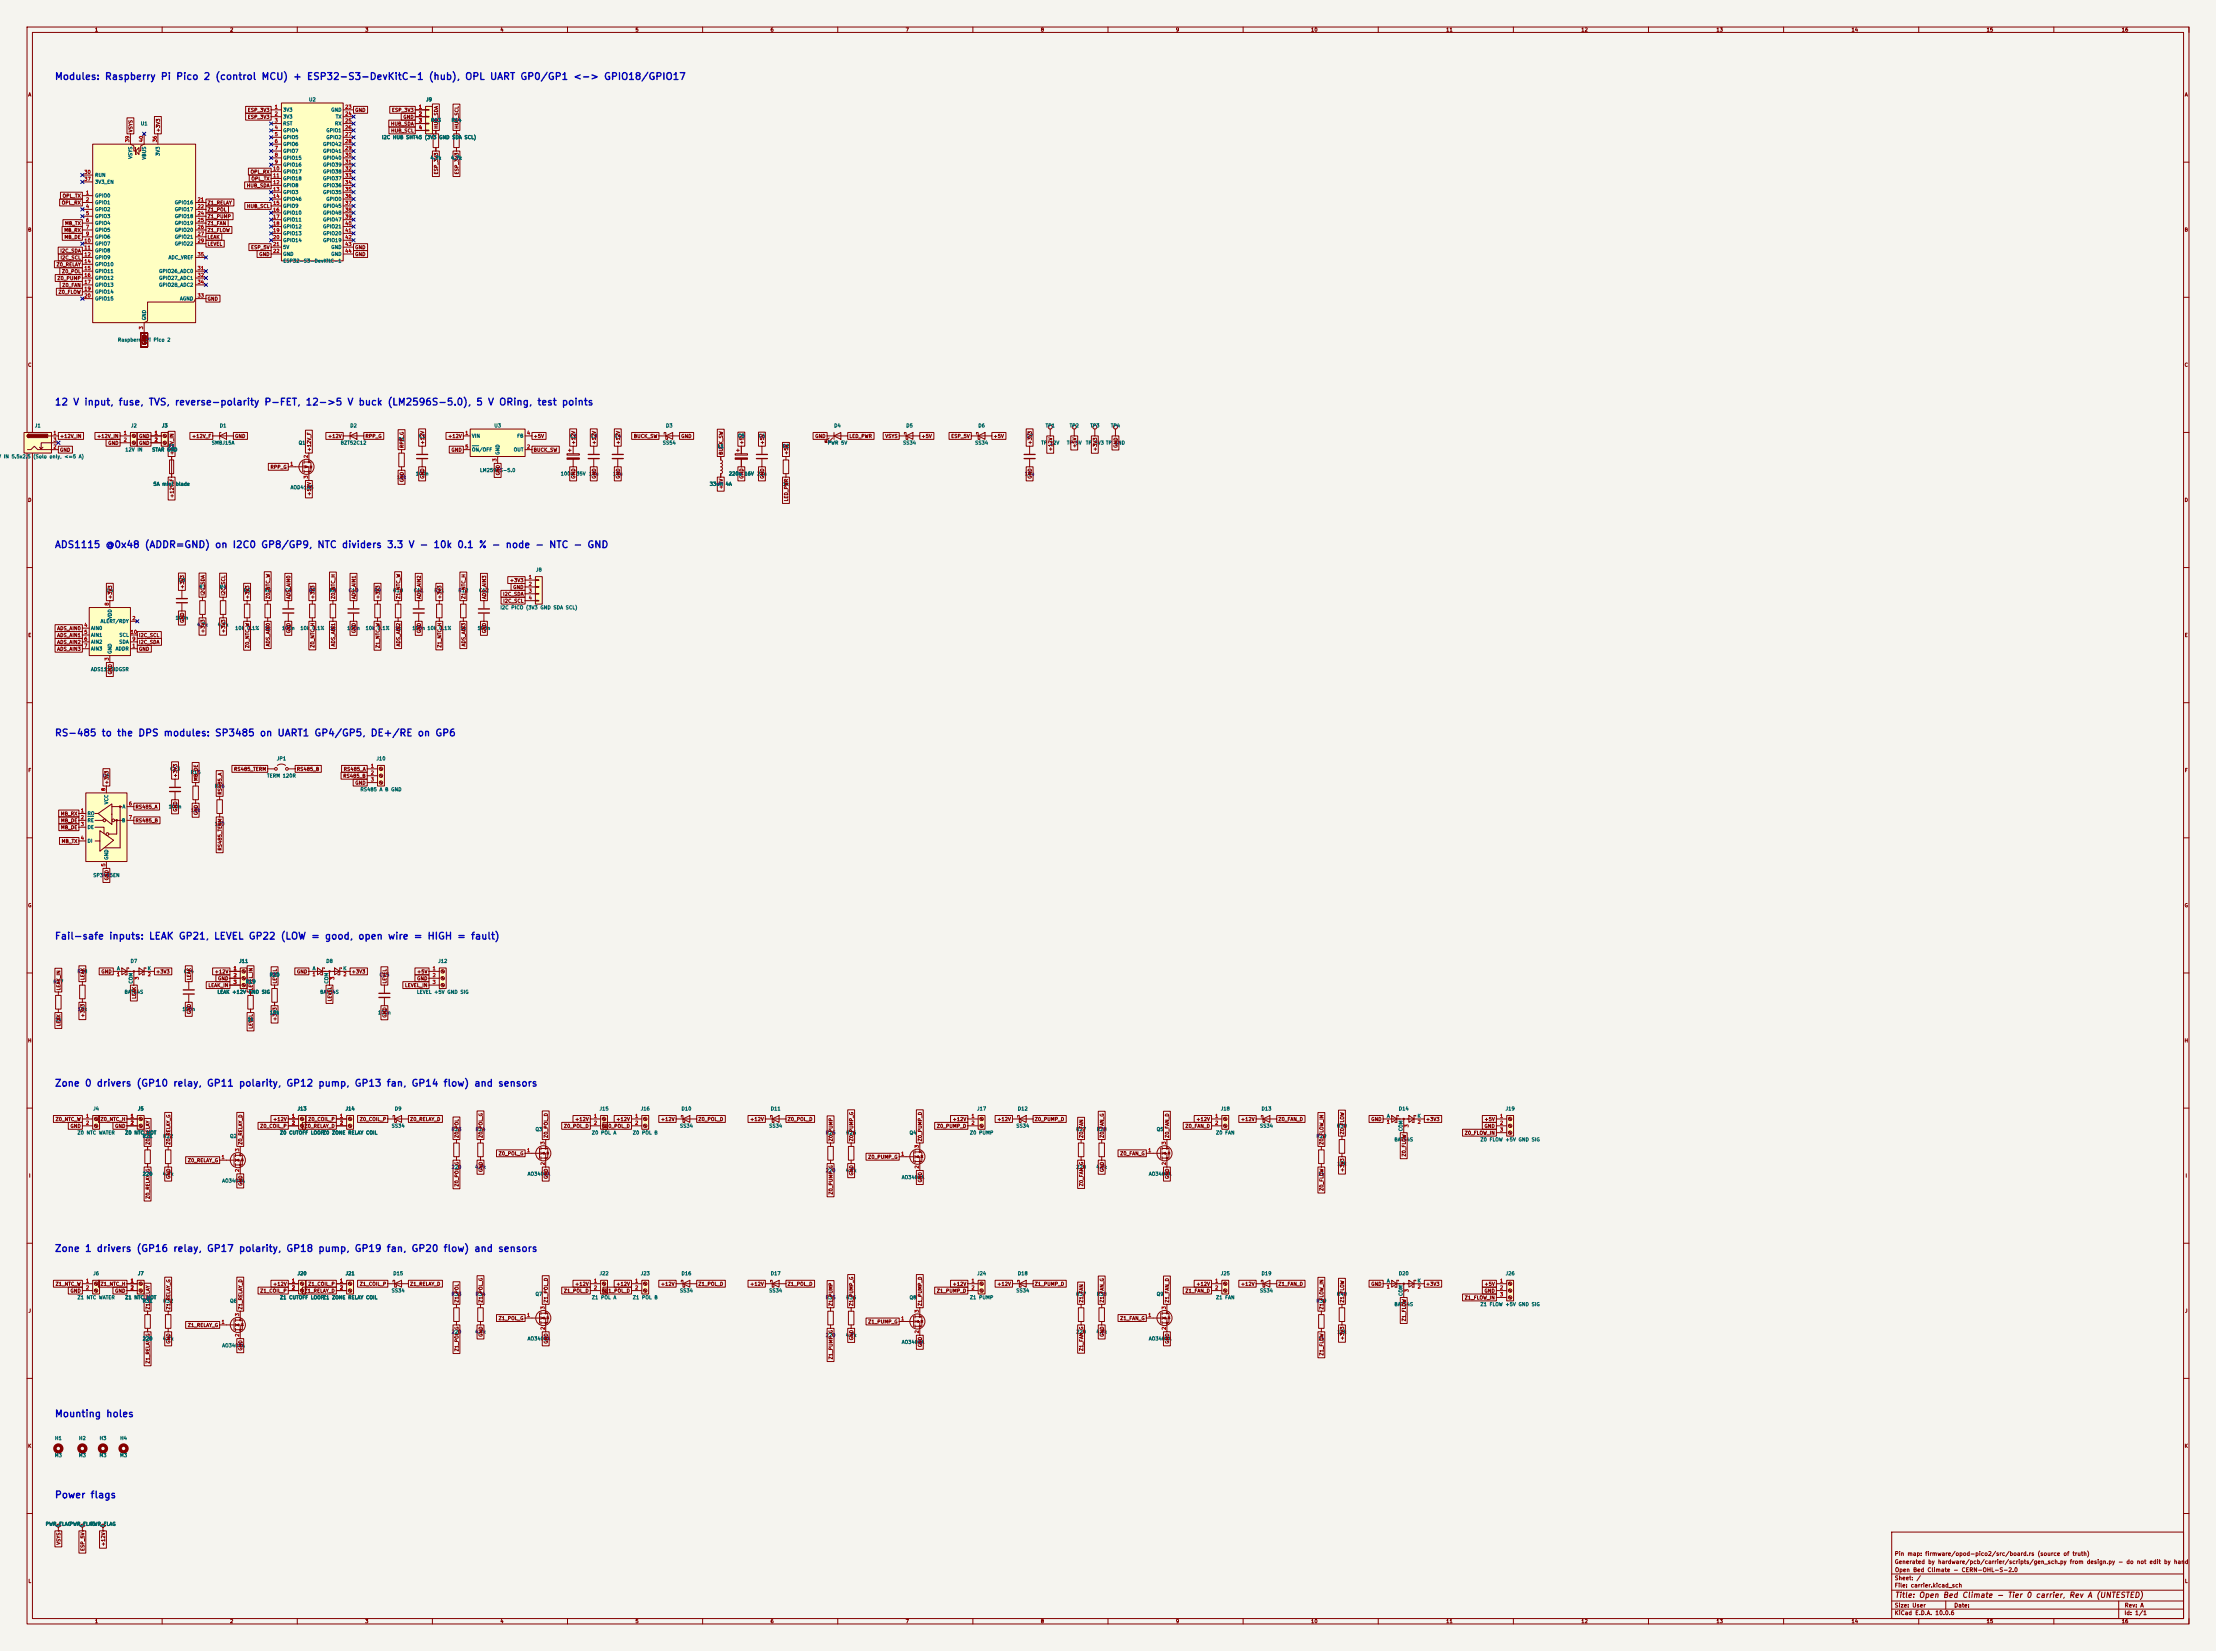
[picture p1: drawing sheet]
<svg xmlns="http://www.w3.org/2000/svg" width="820mm" height="611mm" viewBox="0 0 820 611" stroke-linecap="round" stroke-linejoin="round" font-family="sans-serif">
<defs><g id="words">
<g font-size="2.5" fill="#0000c2">
<text x="20.1" y="30.2">Modules: Raspberry Pi Pico 2 (control MCU) + ESP32-S3-DevKitC-1 (hub), OPL UART GP0/GP1 &lt;-&gt; GPIO18/GPIO17</text>
<text x="20.1" y="150.6">12 V input, fuse, TVS, reverse-polarity P-FET, 12-&gt;5 V buck (LM2596S-5.0), 5 V ORing, test points</text>
<text x="20.1" y="203.4">ADS1115 @0x48 (ADDR=GND) on I2C0 GP8/GP9, NTC dividers 3.3 V - 10k 0.1 % - node - NTC - GND</text>
<text x="20.1" y="273.1">RS-485 to the DPS modules: SP3485 on UART1 GP4/GP5, DE+/RE on GP6</text>
<text x="20.1" y="348.2">Fail-safe inputs: LEAK GP21, LEVEL GP22 (LOW = good, open wire = HIGH = fault)</text>
<text x="20.1" y="402.7">Zone 0 drivers (GP10 relay, GP11 polarity, GP12 pump, GP13 fan, GP14 flow) and sensors</text>
<text x="20.1" y="463.8">Zone 1 drivers (GP16 relay, GP17 polarity, GP18 pump, GP19 fan, GP20 flow) and sensors</text>
<text x="20.1" y="525">Mounting holes</text>
<text x="20.1" y="555">Power flags</text>
</g>
<text font-size="2" fill="#840000" x="701" y="591.7">Title: Open Bed Climate - Tier 0 carrier, Rev A (UNTESTED)</text>
<g font-size="1.5" fill="#840000">
<text x="701" y="579">Generated by hardware/pcb/carrier/scripts/gen_sch.py from design.py - do not edit by hand</text>
<text x="701" y="576">Pin map: firmware/opod-pico2/src/board.rs (source of truth)</text>
<text x="701" y="587.7">File: carrier.kicad_sch</text>
<text x="701" y="585">Sheet: /</text>
<text x="701" y="582">Open Bed Climate - CERN-OHL-S-2.0</text>
<text x="701" y="597.9">KiCad E.D.A. 10.0.6</text>
<text x="701" y="595.1">Size: User</text>
<text x="723" y="595.1">Date:</text>
<text x="786" y="597.9">Id: 1/1</text>
<text x="786" y="595.1">Rev: A</text>
</g>
<g font-size="1.3" fill="#840000">
<text x="35" y="12">1</text>
<text x="85" y="12">2</text>
<text x="135" y="12">3</text>
<text x="185" y="12">4</text>
<text x="235" y="12">5</text>
<text x="285" y="12">6</text>
<text x="335" y="12">7</text>
<text x="385" y="12">8</text>
<text x="435" y="12">9</text>
<text x="485" y="12">10</text>
<text x="535" y="12">11</text>
<text x="585" y="12">12</text>
<text x="635" y="12">13</text>
<text x="685" y="12">14</text>
<text x="735" y="12">15</text>
<text x="785" y="12">16</text>
<text x="10.3" y="36">A</text>
<text x="808.3" y="36">A</text>
<text x="91.5" y="41.7">ESP_3V3</text>
<text x="131.3" y="41.7">GND</text>
<text x="144.9" y="41.7">ESP_3V3</text>
<text x="91.5" y="44.2">ESP_3V3</text>
<text x="144.5" y="46.8">HUB_SDA</text>
<text x="149.1" y="44.2">GND</text>
<text x="162.3" y="47.8" transform="rotate(-90 162.3 47.8)">HUB_SDA</text>
<text x="170" y="47.8" transform="rotate(-90 170 47.8)">HUB_SCL</text>
<text x="49.3" y="49.1" transform="rotate(-90 49.3 49.1)">VSYS</text>
<text x="59.5" y="49.1" transform="rotate(-90 59.5 49.1)">+3V3</text>
<text x="144.6" y="49.3">HUB_SCL</text>
<text x="92.6" y="64.6">OPL_RX</text>
<text x="162.3" y="64.7" transform="rotate(-90 162.3 64.7)">ESP_3V3</text>
<text x="170" y="64.7" transform="rotate(-90 170 64.7)">ESP_3V3</text>
<text x="91.2" y="69.6">HUB_SDA</text>
<text x="92.9" y="67.1">OPL_TX</text>
<text x="22.7" y="76">OPL_RX</text>
<text x="23" y="73.4">OPL_TX</text>
<text x="76.6" y="76">Z1_RELAY</text>
<text x="91.2" y="77.3">HUB_SCL</text>
<text x="23.9" y="83.6">MB_TX</text>
<text x="76.6" y="83.6">Z1_FAN</text>
<text x="76.6" y="81.1">Z1_PUMP</text>
<text x="76.6" y="78.5">Z1_POL</text>
<text x="10.2" y="86">B</text>
<text x="23.6" y="86.1">MB_RX</text>
<text x="23.7" y="88.7">MB_DE</text>
<text x="76.6" y="88.7">LEAK</text>
<text x="76.6" y="86.1">Z1_FLOW</text>
<text x="808.2" y="86">B</text>
<text x="22.2" y="93.8">I2C_SDA</text>
<text x="76.6" y="91.2">LEVEL</text>
<text x="92.7" y="92.5">ESP_5V</text>
<text x="95.8" y="95">GND</text>
<text x="131.3" y="95">GND</text>
<text x="131.3" y="92.5">GND</text>
<text x="20.8" y="98.8">Z0_RELAY</text>
<text x="22.2" y="96.3">I2C_SCL</text>
<text x="22.8" y="101.4">Z0_POL</text>
<text x="21.1" y="103.9">Z0_PUMP</text>
<text x="22.9" y="106.5">Z0_FAN</text>
<text x="21.5" y="109">Z0_FLOW</text>
<text x="76.6" y="111.5">GND</text>
<text x="54.4" y="127.8" transform="rotate(-90 54.4 127.8)">GND</text>
<text x="10.2" y="136">C</text>
<text x="808.2" y="136">C</text>
<text x="22" y="167.4">GND</text>
<text x="22" y="162.3">+12V_IN</text>
<text x="35.8" y="162.3">+12V_IN</text>
<text x="39.9" y="164.9">GND</text>
<text x="51.3" y="162.3">GND</text>
<text x="51.3" y="164.9">GND</text>
<text x="70.9" y="162.3">+12V_F</text>
<text x="86.8" y="162.3">GND</text>
<text x="115.4" y="167.2" transform="rotate(-90 115.4 167.2)">+12V_F</text>
<text x="121.2" y="162.3">+12V</text>
<text x="135.1" y="162.3">RPP_G</text>
<text x="149.6" y="165.9" transform="rotate(-90 149.6 165.9)">RPP_G</text>
<text x="157.3" y="164.7" transform="rotate(-90 157.3 164.7)">+12V</text>
<text x="165.7" y="162.3">+12V</text>
<text x="166.9" y="167.4">GND</text>
<text x="197.3" y="167.4">BUCK_SW</text>
<text x="197.3" y="162.3">+5V</text>
<text x="213.1" y="164.7" transform="rotate(-90 213.1 164.7)">+12V</text>
<text x="220.8" y="164.7" transform="rotate(-90 220.8 164.7)">+12V</text>
<text x="229.7" y="164.7" transform="rotate(-90 229.7 164.7)">+12V</text>
<text x="234.4" y="162.3">BUCK_SW</text>
<text x="251.9" y="162.3">GND</text>
<text x="275.4" y="164.7" transform="rotate(-90 275.4 164.7)">+5V</text>
<text x="283" y="164.7" transform="rotate(-90 283 164.7)">+5V</text>
<text x="301.5" y="162.3">GND</text>
<text x="314.1" y="162.3">LED_PWR</text>
<text x="327.4" y="162.3">VSYS</text>
<text x="340.8" y="162.3">+5V</text>
<text x="351.8" y="162.3">ESP_5V</text>
<text x="367.5" y="162.3">+5V</text>
<text x="382.1" y="164.7" transform="rotate(-90 382.1 164.7)">+3V3</text>
<text x="389.7" y="167.1" transform="rotate(-90 389.7 167.1)">+12V</text>
<text x="398.6" y="165.9" transform="rotate(-90 398.6 165.9)">+5V</text>
<text x="406.2" y="167.1" transform="rotate(-90 406.2 167.1)">+3V3</text>
<text x="413.8" y="165.9" transform="rotate(-90 413.8 165.9)">GND</text>
<text x="64.6" y="168.5" transform="rotate(-90 64.6 168.5)">+12V_IN</text>
<text x="99.9" y="173.8">RPP_G</text>
<text x="267.8" y="168.5" transform="rotate(-90 267.8 168.5)">BUCK_SW</text>
<text x="291.9" y="168.5" transform="rotate(-90 291.9 168.5)">+5V</text>
<text x="149.6" y="178.6" transform="rotate(-90 149.6 178.6)">GND</text>
<text x="157.3" y="177.3" transform="rotate(-90 157.3 177.3)">GND</text>
<text x="185.2" y="176" transform="rotate(-90 185.2 176)">GND</text>
<text x="213.1" y="177.3" transform="rotate(-90 213.1 177.3)">GND</text>
<text x="220.8" y="177.3" transform="rotate(-90 220.8 177.3)">GND</text>
<text x="229.7" y="177.3" transform="rotate(-90 229.7 177.3)">GND</text>
<text x="275.4" y="177.3" transform="rotate(-90 275.4 177.3)">GND</text>
<text x="283" y="177.3" transform="rotate(-90 283 177.3)">GND</text>
<text x="382.1" y="177.3" transform="rotate(-90 382.1 177.3)">GND</text>
<text x="10.2" y="186">D</text>
<text x="64.6" y="184.4" transform="rotate(-90 64.6 184.4)">+12V_F</text>
<text x="115.4" y="183.6" transform="rotate(-90 115.4 183.6)">+12V</text>
<text x="267.8" y="181.1" transform="rotate(-90 267.8 181.1)">+5V</text>
<text x="291.9" y="185.6" transform="rotate(-90 291.9 185.6)">LED_PWR</text>
<text x="808.2" y="186">D</text>
<text x="188.5" y="215.7">+3V3</text>
<text x="41.7" y="221.8" transform="rotate(-90 41.7 221.8)">+3V3</text>
<text x="68.4" y="218" transform="rotate(-90 68.4 218)">+3V3</text>
<text x="76" y="220.5" transform="rotate(-90 76 220.5)">I2C_SDA</text>
<text x="83.6" y="220.5" transform="rotate(-90 83.6 220.5)">I2C_SCL</text>
<text x="92.5" y="221.8" transform="rotate(-90 92.5 221.8)">+3V3</text>
<text x="100.1" y="221.8" transform="rotate(-90 100.1 221.8)">Z0_NTC_W</text>
<text x="107.7" y="221.8" transform="rotate(-90 107.7 221.8)">ADS_AIN0</text>
<text x="116.6" y="221.8" transform="rotate(-90 116.6 221.8)">+3V3</text>
<text x="124.2" y="221.8" transform="rotate(-90 124.2 221.8)">Z0_NTC_H</text>
<text x="131.9" y="221.8" transform="rotate(-90 131.9 221.8)">ADS_AIN1</text>
<text x="140.8" y="221.8" transform="rotate(-90 140.8 221.8)">+3V3</text>
<text x="148.4" y="221.8" transform="rotate(-90 148.4 221.8)">Z1_NTC_W</text>
<text x="156" y="221.8" transform="rotate(-90 156 221.8)">ADS_AIN2</text>
<text x="163.6" y="221.8" transform="rotate(-90 163.6 221.8)">+3V3</text>
<text x="172.5" y="221.8" transform="rotate(-90 172.5 221.8)">Z1_NTC_H</text>
<text x="180.1" y="221.8" transform="rotate(-90 180.1 221.8)">ADS_AIN3</text>
<text x="186" y="220.8">I2C_SDA</text>
<text x="189.7" y="218.2">GND</text>
<text x="186" y="223.3">I2C_SCL</text>
<text x="21" y="233.5">ADS_AIN0</text>
<text x="68.4" y="230.6" transform="rotate(-90 68.4 230.6)">GND</text>
<text x="10.3" y="236">E</text>
<text x="21" y="236">ADS_AIN1</text>
<text x="21" y="238.5">ADS_AIN2</text>
<text x="51.2" y="238.5">I2C_SDA</text>
<text x="51.2" y="236">I2C_SCL</text>
<text x="76" y="234.4" transform="rotate(-90 76 234.4)">+3V3</text>
<text x="83.6" y="234.4" transform="rotate(-90 83.6 234.4)">+3V3</text>
<text x="92.5" y="239.9" transform="rotate(-90 92.5 239.9)">Z0_NTC_W</text>
<text x="100.1" y="239.3" transform="rotate(-90 100.1 239.3)">ADS_AIN0</text>
<text x="107.7" y="234.4" transform="rotate(-90 107.7 234.4)">GND</text>
<text x="116.6" y="239.8" transform="rotate(-90 116.6 239.8)">Z0_NTC_H</text>
<text x="124.2" y="239.3" transform="rotate(-90 124.2 239.3)">ADS_AIN1</text>
<text x="131.9" y="234.4" transform="rotate(-90 131.9 234.4)">GND</text>
<text x="140.8" y="239.9" transform="rotate(-90 140.8 239.9)">Z1_NTC_W</text>
<text x="148.4" y="239.3" transform="rotate(-90 148.4 239.3)">ADS_AIN2</text>
<text x="156" y="234.4" transform="rotate(-90 156 234.4)">GND</text>
<text x="163.6" y="239.8" transform="rotate(-90 163.6 239.8)">Z1_NTC_H</text>
<text x="172.5" y="239.3" transform="rotate(-90 172.5 239.3)">ADS_AIN3</text>
<text x="180.1" y="234.4" transform="rotate(-90 180.1 234.4)">GND</text>
<text x="808.3" y="236">E</text>
<text x="21" y="241.1">ADS_AIN3</text>
<text x="51.2" y="241.1">GND</text>
<text x="41.7" y="249.7" transform="rotate(-90 41.7 249.7)">GND</text>
<text x="10.3" y="286">F</text>
<text x="65.8" y="287.8" transform="rotate(-90 65.8 287.8)">+3V3</text>
<text x="86.4" y="285.5">RS485_TERM</text>
<text x="109.7" y="285.5">RS485_B</text>
<text x="127" y="285.5">RS485_A</text>
<text x="808.3" y="286">F</text>
<text x="40.4" y="290.4" transform="rotate(-90 40.4 290.4)">+3V3</text>
<text x="73.4" y="289.1" transform="rotate(-90 73.4 289.1)">MB_DE</text>
<text x="126.8" y="288.1">RS485_B</text>
<text x="131.3" y="290.6">GND</text>
<text x="50" y="299.5">RS485_A</text>
<text x="82.3" y="294.2" transform="rotate(-90 82.3 294.2)">RS485_A</text>
<text x="22.3" y="302">MB_RX</text>
<text x="22.4" y="304.6">MB_DE</text>
<text x="50" y="304.6">RS485_B</text>
<text x="65.8" y="300.5" transform="rotate(-90 65.8 300.5)">GND</text>
<text x="73.4" y="301.8" transform="rotate(-90 73.4 301.8)">GND</text>
<text x="22.4" y="307.1">MB_DE</text>
<text x="22.6" y="312.2">MB_TX</text>
<text x="82.3" y="314.9" transform="rotate(-90 82.3 314.9)">RS485_TERM</text>
<text x="40.4" y="325.9" transform="rotate(-90 40.4 325.9)">GND</text>
<text x="10.2" y="336">G</text>
<text x="808.2" y="336">G</text>
<text x="31.5" y="362.8" transform="rotate(-90 31.5 362.8)">LEAK</text>
<text x="37.3" y="360.5">GND</text>
<text x="57.6" y="360.5">+3V3</text>
<text x="70.9" y="362.8" transform="rotate(-90 70.9 362.8)">LEAK</text>
<text x="76.9" y="365.5">LEAK_IN</text>
<text x="79.3" y="360.5">+12V</text>
<text x="80.5" y="363">GND</text>
<text x="102.7" y="364" transform="rotate(-90 102.7 364)">LEVEL</text>
<text x="109.7" y="360.5">GND</text>
<text x="130" y="360.5">+3V3</text>
<text x="143.3" y="364" transform="rotate(-90 143.3 364)">LEVEL</text>
<text x="149.7" y="365.5">LEVEL_IN</text>
<text x="154.2" y="360.5">+5V</text>
<text x="154.2" y="363">GND</text>
<text x="22.6" y="366.6" transform="rotate(-90 22.6 366.6)">LEAK_IN</text>
<text x="50.6" y="369.7" transform="rotate(-90 50.6 369.7)">LEAK</text>
<text x="93.8" y="366.6" transform="rotate(-90 93.8 366.6)">LEVEL_IN</text>
<text x="123" y="370.6" transform="rotate(-90 123 370.6)">LEVEL</text>
<text x="31.5" y="376.6" transform="rotate(-90 31.5 376.6)">+3V3</text>
<text x="70.9" y="375.4" transform="rotate(-90 70.9 375.4)">GND</text>
<text x="102.7" y="377.9" transform="rotate(-90 102.7 377.9)">+3V3</text>
<text x="143.3" y="376.7" transform="rotate(-90 143.3 376.7)">GND</text>
<text x="22.6" y="379.9" transform="rotate(-90 22.6 379.9)">LEAK</text>
<text x="93.8" y="380.8" transform="rotate(-90 93.8 380.8)">LEVEL</text>
<text x="10.2" y="386">H</text>
<text x="808.2" y="386">H</text>
<text x="20.4" y="415.1">Z0_NTC_W</text>
<text x="25.9" y="417.6">GND</text>
<text x="37" y="415.1">Z0_NTC_H</text>
<text x="42.4" y="417.6">GND</text>
<text x="96.1" y="417.6">Z0_COIL_P</text>
<text x="100.9" y="415.1">+12V</text>
<text x="112.5" y="417.6">Z0_RELAY_D</text>
<text x="113.9" y="415.1">Z0_COIL_P</text>
<text x="132.9" y="415.1">Z0_COIL_P</text>
<text x="151.6" y="415.1">Z0_RELAY_D</text>
<text x="208.5" y="417.6">Z0_POL_D</text>
<text x="212.7" y="415.1">+12V</text>
<text x="223.7" y="417.6">Z0_POL_D</text>
<text x="227.9" y="415.1">+12V</text>
<text x="244.4" y="415.1">+12V</text>
<text x="258.3" y="415.1">Z0_POL_D</text>
<text x="277.4" y="415.1">+12V</text>
<text x="291.3" y="415.1">Z0_POL_D</text>
<text x="346.5" y="417.6">Z0_PUMP_D</text>
<text x="352.4" y="415.1">+12V</text>
<text x="368.9" y="415.1">+12V</text>
<text x="382.7" y="415.1">Z0_PUMP_D</text>
<text x="438.5" y="417.6">Z0_FAN_D</text>
<text x="442.5" y="415.1">+12V</text>
<text x="459" y="415.1">+12V</text>
<text x="472.9" y="415.1">Z0_FAN_D</text>
<text x="497.6" y="419.9" transform="rotate(-90 497.6 419.9)">Z0_FLOW</text>
<text x="507.2" y="415.1">GND</text>
<text x="527.5" y="415.1">+3V3</text>
<text x="549.1" y="415.1">+5V</text>
<text x="549.1" y="417.6">GND</text>
<text x="55.7" y="423.7" transform="rotate(-90 55.7 423.7)">Z0_RELAY</text>
<text x="63.3" y="423.7" transform="rotate(-90 63.3 423.7)">Z0_RELAY_G</text>
<text x="90" y="423.7" transform="rotate(-90 90 423.7)">Z0_RELAY_D</text>
<text x="170" y="421.2" transform="rotate(-90 170 421.2)">Z0_POL</text>
<text x="178.9" y="421.2" transform="rotate(-90 178.9 421.2)">Z0_POL_G</text>
<text x="203" y="421.2" transform="rotate(-90 203 421.2)">Z0_POL_D</text>
<text x="308.4" y="422.5" transform="rotate(-90 308.4 422.5)">Z0_PUMP</text>
<text x="316" y="422.5" transform="rotate(-90 316 422.5)">Z0_PUMP_G</text>
<text x="341.4" y="422.5" transform="rotate(-90 341.4 422.5)">Z0_PUMP_D</text>
<text x="401.1" y="421.2" transform="rotate(-90 401.1 421.2)">Z0_FAN</text>
<text x="408.7" y="421.2" transform="rotate(-90 408.7 421.2)">Z0_FAN_G</text>
<text x="432.9" y="421.2" transform="rotate(-90 432.9 421.2)">Z0_FAN_D</text>
<text x="490" y="423.7" transform="rotate(-90 490 423.7)">Z0_FLOW_IN</text>
<text x="541.8" y="420.2">Z0_FLOW_IN</text>
<text x="69.3" y="430.3">Z0_RELAY_G</text>
<text x="184.4" y="427.8">Z0_POL_G</text>
<text x="321.1" y="429">Z0_PUMP_G</text>
<text x="414.3" y="427.8">Z0_FAN_G</text>
<text x="520.5" y="428.1" transform="rotate(-90 520.5 428.1)">Z0_FLOW</text>
<text x="10.6" y="436">I</text>
<text x="63.3" y="436.4" transform="rotate(-90 63.3 436.4)">GND</text>
<text x="178.9" y="433.8" transform="rotate(-90 178.9 433.8)">GND</text>
<text x="203" y="436.4" transform="rotate(-90 203 436.4)">GND</text>
<text x="316" y="435.1" transform="rotate(-90 316 435.1)">GND</text>
<text x="341.4" y="437.6" transform="rotate(-90 341.4 437.6)">GND</text>
<text x="408.7" y="433.8" transform="rotate(-90 408.7 433.8)">GND</text>
<text x="432.9" y="436.4" transform="rotate(-90 432.9 436.4)">GND</text>
<text x="497.6" y="433.8" transform="rotate(-90 497.6 433.8)">+3V3</text>
<text x="808.6" y="436">I</text>
<text x="55.7" y="443.8" transform="rotate(-90 55.7 443.8)">Z0_RELAY_G</text>
<text x="90" y="438.9" transform="rotate(-90 90 438.9)">GND</text>
<text x="170" y="439.2" transform="rotate(-90 170 439.2)">Z0_POL_G</text>
<text x="308.4" y="442.2" transform="rotate(-90 308.4 442.2)">Z0_PUMP_G</text>
<text x="401.1" y="439.1" transform="rotate(-90 401.1 439.1)">Z0_FAN_G</text>
<text x="490" y="440.8" transform="rotate(-90 490 440.8)">Z0_FLOW</text>
<text x="20.4" y="476">Z1_NTC_W</text>
<text x="25.9" y="478.6">GND</text>
<text x="37" y="476">Z1_NTC_H</text>
<text x="42.4" y="478.6">GND</text>
<text x="96.1" y="478.6">Z1_COIL_P</text>
<text x="100.9" y="476">+12V</text>
<text x="112.5" y="478.6">Z1_RELAY_D</text>
<text x="113.9" y="476">Z1_COIL_P</text>
<text x="132.9" y="476">Z1_COIL_P</text>
<text x="151.6" y="476">Z1_RELAY_D</text>
<text x="208.5" y="478.6">Z1_POL_D</text>
<text x="212.7" y="476">+12V</text>
<text x="223.7" y="478.6">Z1_POL_D</text>
<text x="227.9" y="476">+12V</text>
<text x="244.4" y="476">+12V</text>
<text x="258.3" y="476">Z1_POL_D</text>
<text x="277.4" y="476">+12V</text>
<text x="291.3" y="476">Z1_POL_D</text>
<text x="346.5" y="478.6">Z1_PUMP_D</text>
<text x="352.4" y="476">+12V</text>
<text x="368.9" y="476">+12V</text>
<text x="382.7" y="476">Z1_PUMP_D</text>
<text x="438.5" y="478.6">Z1_FAN_D</text>
<text x="442.5" y="476">+12V</text>
<text x="459" y="476">+12V</text>
<text x="472.9" y="476">Z1_FAN_D</text>
<text x="507.2" y="476">GND</text>
<text x="527.5" y="476">+3V3</text>
<text x="549.1" y="476">+5V</text>
<text x="549.1" y="478.6">GND</text>
<text x="10.4" y="486">J</text>
<text x="55.7" y="484.7" transform="rotate(-90 55.7 484.7)">Z1_RELAY</text>
<text x="63.3" y="484.7" transform="rotate(-90 63.3 484.7)">Z1_RELAY_G</text>
<text x="90" y="484.7" transform="rotate(-90 90 484.7)">Z1_RELAY_D</text>
<text x="170" y="482.2" transform="rotate(-90 170 482.2)">Z1_POL</text>
<text x="178.9" y="482.2" transform="rotate(-90 178.9 482.2)">Z1_POL_G</text>
<text x="203" y="482.2" transform="rotate(-90 203 482.2)">Z1_POL_D</text>
<text x="308.4" y="483.4" transform="rotate(-90 308.4 483.4)">Z1_PUMP</text>
<text x="316" y="483.4" transform="rotate(-90 316 483.4)">Z1_PUMP_G</text>
<text x="341.4" y="483.4" transform="rotate(-90 341.4 483.4)">Z1_PUMP_D</text>
<text x="401.1" y="482.2" transform="rotate(-90 401.1 482.2)">Z1_FAN</text>
<text x="408.7" y="482.2" transform="rotate(-90 408.7 482.2)">Z1_FAN_G</text>
<text x="432.9" y="482.2" transform="rotate(-90 432.9 482.2)">Z1_FAN_D</text>
<text x="490" y="484.7" transform="rotate(-90 490 484.7)">Z1_FLOW_IN</text>
<text x="497.6" y="482.2" transform="rotate(-90 497.6 482.2)">Z1_FLOW</text>
<text x="541.8" y="481.1">Z1_FLOW_IN</text>
<text x="808.4" y="486">J</text>
<text x="69.3" y="491.3">Z1_RELAY_G</text>
<text x="184.4" y="488.7">Z1_POL_G</text>
<text x="321.1" y="490">Z1_PUMP_G</text>
<text x="414.3" y="488.7">Z1_FAN_G</text>
<text x="520.5" y="489" transform="rotate(-90 520.5 489)">Z1_FLOW</text>
<text x="63.3" y="497.3" transform="rotate(-90 63.3 497.3)">GND</text>
<text x="178.9" y="494.8" transform="rotate(-90 178.9 494.8)">GND</text>
<text x="203" y="497.3" transform="rotate(-90 203 497.3)">GND</text>
<text x="316" y="496.1" transform="rotate(-90 316 496.1)">GND</text>
<text x="408.7" y="494.8" transform="rotate(-90 408.7 494.8)">GND</text>
<text x="432.9" y="497.3" transform="rotate(-90 432.9 497.3)">GND</text>
<text x="497.6" y="496" transform="rotate(-90 497.6 496)">+3V3</text>
<text x="90" y="499.9" transform="rotate(-90 90 499.9)">GND</text>
<text x="170" y="500.2" transform="rotate(-90 170 500.2)">Z1_POL_G</text>
<text x="308.4" y="503.1" transform="rotate(-90 308.4 503.1)">Z1_PUMP_G</text>
<text x="341.4" y="498.6" transform="rotate(-90 341.4 498.6)">GND</text>
<text x="401.1" y="500.1" transform="rotate(-90 401.1 500.1)">Z1_FAN_G</text>
<text x="490" y="501.7" transform="rotate(-90 490 501.7)">Z1_FLOW</text>
<text x="55.7" y="504.7" transform="rotate(-90 55.7 504.7)">Z1_RELAY_G</text>
<text x="10.2" y="536">K</text>
<text x="808.2" y="536">K</text>
<text x="22.6" y="571.7" transform="rotate(-90 22.6 571.7)">VSYS</text>
<text x="31.5" y="574" transform="rotate(-90 31.5 574)">ESP_5V</text>
<text x="39.2" y="572.2" transform="rotate(-90 39.2 572.2)">+12V</text>
<text x="10.3" y="586">L</text>
<text x="808.3" y="586">L</text>
<text x="35" y="600.9">1</text>
<text x="85" y="600.9">2</text>
<text x="135" y="600.9">3</text>
<text x="185" y="600.9">4</text>
<text x="235" y="600.9">5</text>
<text x="285" y="600.9">6</text>
<text x="335" y="600.9">7</text>
<text x="385" y="600.9">8</text>
<text x="435" y="600.9">9</text>
<text x="485" y="600.9">10</text>
<text x="535" y="600.9">11</text>
<text x="585" y="600.9">12</text>
<text x="635" y="600.9">13</text>
<text x="685" y="600.9">14</text>
<text x="735" y="600.9">15</text>
<text x="785" y="600.9">16</text>
</g>
<g font-size="1.3" fill="#a90000">
<text x="101.5" y="40.5">1</text>
<text x="127.6" y="40.5">23</text>
<text x="154.8" y="40.5">1</text>
<text x="101.5" y="43">2</text>
<text x="101.5" y="45.6">3</text>
<text x="127.6" y="43">24</text>
<text x="127.6" y="45.6">25</text>
<text x="154.8" y="43">2</text>
<text x="154.8" y="45.6">3</text>
<text x="48.1" y="52.8" transform="rotate(-90 48.1 52.8)">39</text>
<text x="53.2" y="52.8" transform="rotate(-90 53.2 52.8)">40</text>
<text x="58.3" y="52.8" transform="rotate(-90 58.3 52.8)">36</text>
<text x="101.5" y="48.1">4</text>
<text x="101.5" y="50.7">5</text>
<text x="101.5" y="53.2">6</text>
<text x="127.6" y="48.1">26</text>
<text x="127.6" y="50.7">27</text>
<text x="127.6" y="53.2">28</text>
<text x="154.8" y="48.1">4</text>
<text x="101.5" y="55.7">7</text>
<text x="101.5" y="58.3">8</text>
<text x="127.6" y="55.7">29</text>
<text x="127.6" y="58.3">30</text>
<text x="31" y="64.6">30</text>
<text x="100.9" y="63.4">10</text>
<text x="100.9" y="65.9">11</text>
<text x="101.5" y="60.8">9</text>
<text x="127.6" y="60.8">31</text>
<text x="127.6" y="63.4">32</text>
<text x="127.6" y="65.9">33</text>
<text x="31" y="67.2">37</text>
<text x="100.9" y="68.4">12</text>
<text x="100.9" y="71">13</text>
<text x="127.6" y="68.4">34</text>
<text x="127.6" y="71">35</text>
<text x="31.7" y="72.3">1</text>
<text x="31.7" y="74.8">2</text>
<text x="31.7" y="77.3">4</text>
<text x="73" y="74.8">21</text>
<text x="73" y="77.3">22</text>
<text x="100.9" y="73.5">14</text>
<text x="100.9" y="76.1">15</text>
<text x="127.6" y="73.5">36</text>
<text x="127.6" y="76.1">37</text>
<text x="31.7" y="79.9">5</text>
<text x="31.7" y="82.4">6</text>
<text x="73" y="79.9">24</text>
<text x="73" y="82.4">25</text>
<text x="100.9" y="78.6">16</text>
<text x="100.9" y="81.1">17</text>
<text x="100.9" y="83.7">18</text>
<text x="127.6" y="78.6">38</text>
<text x="127.6" y="81.1">39</text>
<text x="127.6" y="83.7">40</text>
<text x="31.7" y="85">7</text>
<text x="31.7" y="87.5">9</text>
<text x="73" y="85">26</text>
<text x="73" y="87.5">27</text>
<text x="100.9" y="86.2">19</text>
<text x="100.9" y="88.8">20</text>
<text x="127.6" y="86.2">41</text>
<text x="127.6" y="88.8">42</text>
<text x="31" y="90">10</text>
<text x="31" y="92.6">11</text>
<text x="31" y="95.1">12</text>
<text x="73" y="90">29</text>
<text x="73" y="95.1">35</text>
<text x="100.9" y="91.3">21</text>
<text x="100.9" y="93.8">22</text>
<text x="127.6" y="91.3">43</text>
<text x="127.6" y="93.8">44</text>
<text x="31" y="97.7">14</text>
<text x="31" y="100.2">15</text>
<text x="73" y="100.2">31</text>
<text x="31" y="102.7">16</text>
<text x="31" y="105.3">17</text>
<text x="31" y="107.8">19</text>
<text x="73" y="102.7">32</text>
<text x="73" y="105.3">34</text>
<text x="31" y="110.4">20</text>
<text x="73" y="110.4">33</text>
<text x="53.2" y="122" transform="rotate(-90 53.2 122)">3</text>
<text x="19.6" y="161.2">1</text>
<text x="45.6" y="161.2">1</text>
<text x="57.1" y="161.2">1</text>
<text x="172" y="161.2">1</text>
<text x="194.8" y="161.2">4</text>
<text x="19.6" y="166.2">2</text>
<text x="19.6" y="163.7">3</text>
<text x="45.6" y="163.7">2</text>
<text x="57.1" y="163.7">2</text>
<text x="172" y="166.2">5</text>
<text x="194.8" y="166.2">2</text>
<text x="107.2" y="172.6">1</text>
<text x="114.2" y="169.6" transform="rotate(-90 114.2 169.6)">2</text>
<text x="184" y="170.9" transform="rotate(-90 184 170.9)">3</text>
<text x="114.2" y="177.3" transform="rotate(-90 114.2 177.3)">3</text>
<text x="195.5" y="214.5">1</text>
<text x="195.5" y="217">2</text>
<text x="195.5" y="219.6">3</text>
<text x="40.5" y="224.3" transform="rotate(-90 40.5 224.3)">8</text>
<text x="195.5" y="222.1">4</text>
<text x="31" y="232.3">4</text>
<text x="48.8" y="229.7">2</text>
<text x="31" y="234.8">5</text>
<text x="31" y="237.4">6</text>
<text x="31" y="239.9">7</text>
<text x="48.2" y="234.8">10</text>
<text x="48.8" y="239.9">1</text>
<text x="48.8" y="237.4">9</text>
<text x="40.5" y="244.6" transform="rotate(-90 40.5 244.6)">3</text>
<text x="137.1" y="284.3">1</text>
<text x="137.1" y="286.9">2</text>
<text x="39.2" y="292.8" transform="rotate(-90 39.2 292.8)">8</text>
<text x="137.1" y="289.4">3</text>
<text x="47.5" y="298.3">6</text>
<text x="29.7" y="300.9">1</text>
<text x="29.7" y="303.4">2</text>
<text x="29.7" y="305.9">3</text>
<text x="47.5" y="303.4">7</text>
<text x="29.7" y="311">4</text>
<text x="39.2" y="320.8" transform="rotate(-90 39.2 320.8)">5</text>
<text x="86.3" y="359.3">1</text>
<text x="159.9" y="359.3">1</text>
<text x="43.1" y="361.5">1</text>
<text x="51.6" y="362.7" transform="rotate(-90 51.6 362.7)">3</text>
<text x="54.5" y="361.5">2</text>
<text x="86.3" y="361.8">2</text>
<text x="86.3" y="364.4">3</text>
<text x="115.5" y="361.5">1</text>
<text x="124" y="362.7" transform="rotate(-90 124 362.7)">3</text>
<text x="126.9" y="361.5">2</text>
<text x="159.9" y="361.8">2</text>
<text x="159.9" y="364.4">3</text>
<text x="31.7" y="413.9">1</text>
<text x="48.2" y="413.9">1</text>
<text x="107.9" y="413.9">1</text>
<text x="125.6" y="413.9">1</text>
<text x="219.6" y="413.9">1</text>
<text x="234.9" y="413.9">1</text>
<text x="359.3" y="413.9">1</text>
<text x="449.5" y="413.9">1</text>
<text x="554.9" y="413.9">1</text>
<text x="31.7" y="416.4">2</text>
<text x="48.2" y="416.4">2</text>
<text x="107.9" y="416.4">2</text>
<text x="125.6" y="416.4">2</text>
<text x="219.6" y="416.4">2</text>
<text x="234.9" y="416.4">2</text>
<text x="359.3" y="416.4">2</text>
<text x="449.5" y="416.4">2</text>
<text x="513" y="416.1">1</text>
<text x="521.5" y="417.3" transform="rotate(-90 521.5 417.3)">3</text>
<text x="524.4" y="416.1">2</text>
<text x="554.9" y="416.4">2</text>
<text x="554.9" y="419">3</text>
<text x="201.8" y="423.6" transform="rotate(-90 201.8 423.6)">3</text>
<text x="340.2" y="424.9" transform="rotate(-90 340.2 424.9)">3</text>
<text x="431.7" y="423.6" transform="rotate(-90 431.7 423.6)">3</text>
<text x="81.8" y="429.1">1</text>
<text x="88.8" y="426.2" transform="rotate(-90 88.8 426.2)">3</text>
<text x="194.8" y="426.6">1</text>
<text x="201.8" y="431.3" transform="rotate(-90 201.8 431.3)">2</text>
<text x="333.3" y="427.9">1</text>
<text x="424.7" y="426.6">1</text>
<text x="431.7" y="431.3" transform="rotate(-90 431.7 431.3)">2</text>
<text x="88.8" y="433.8" transform="rotate(-90 88.8 433.8)">2</text>
<text x="340.2" y="432.5" transform="rotate(-90 340.2 432.5)">2</text>
<text x="31.7" y="474.8">1</text>
<text x="31.7" y="477.4">2</text>
<text x="48.2" y="474.8">1</text>
<text x="48.2" y="477.4">2</text>
<text x="107.9" y="474.8">1</text>
<text x="107.9" y="477.4">2</text>
<text x="125.6" y="474.8">1</text>
<text x="125.6" y="477.4">2</text>
<text x="219.6" y="474.8">1</text>
<text x="219.6" y="477.4">2</text>
<text x="234.9" y="474.8">1</text>
<text x="234.9" y="477.4">2</text>
<text x="359.3" y="474.8">1</text>
<text x="359.3" y="477.4">2</text>
<text x="449.5" y="474.8">1</text>
<text x="449.5" y="477.4">2</text>
<text x="513" y="477">1</text>
<text x="521.5" y="478.3" transform="rotate(-90 521.5 478.3)">3</text>
<text x="524.4" y="477">2</text>
<text x="554.9" y="474.8">1</text>
<text x="554.9" y="477.4">2</text>
<text x="554.9" y="479.9">3</text>
<text x="201.8" y="484.6" transform="rotate(-90 201.8 484.6)">3</text>
<text x="340.2" y="485.9" transform="rotate(-90 340.2 485.9)">3</text>
<text x="431.7" y="484.6" transform="rotate(-90 431.7 484.6)">3</text>
<text x="81.8" y="490.1">1</text>
<text x="88.8" y="487.1" transform="rotate(-90 88.8 487.1)">3</text>
<text x="194.8" y="487.5">1</text>
<text x="333.3" y="488.8">1</text>
<text x="424.7" y="487.5">1</text>
<text x="88.8" y="494.8" transform="rotate(-90 88.8 494.8)">2</text>
<text x="201.8" y="492.2" transform="rotate(-90 201.8 492.2)">2</text>
<text x="340.2" y="493.5" transform="rotate(-90 340.2 493.5)">2</text>
<text x="431.7" y="492.2" transform="rotate(-90 431.7 492.2)">2</text>
</g>
<g font-size="1.3" fill="#006464">
<text x="104.6" y="41.6">3V3</text>
<text x="114.2" y="37.8">U2</text>
<text x="122.4" y="41.6">GND</text>
<text x="157.5" y="37.8">J9</text>
<text x="51.9" y="46.7">U1</text>
<text x="104.6" y="44.1">3V3</text>
<text x="104.6" y="46.7">RST</text>
<text x="123.8" y="46.7">RX</text>
<text x="124.1" y="44.1">TX</text>
<text x="159.3" y="45.4">R13</text>
<text x="166.9" y="45.4">R14</text>
<text x="104.6" y="49.2">GPIO4</text>
<text x="104.6" y="51.8">GPIO5</text>
<text x="120.6" y="49.2">GPIO1</text>
<text x="120.6" y="51.8">GPIO2</text>
<text x="141.2" y="51.8">I2C HUB SHT45 (3V3</text>
<text x="162.3" y="51.8">GND SDA SCL)</text>
<text x="49.2" y="58.9" transform="rotate(-90 49.2 58.9)">VSYS</text>
<text x="54.3" y="59.2" transform="rotate(-90 54.3 59.2)">VBUS</text>
<text x="59.4" y="57.8" transform="rotate(-90 59.4 57.8)">3V3</text>
<text x="104.6" y="54.3">GPIO6</text>
<text x="104.6" y="56.8">GPIO7</text>
<text x="104.6" y="59.4">GPIO15</text>
<text x="119.4" y="54.3">GPIO42</text>
<text x="119.4" y="56.8">GPIO41</text>
<text x="119.4" y="59.4">GPIO40</text>
<text x="159.1" y="59.4">4.7k</text>
<text x="166.8" y="59.4">4.7k</text>
<text x="35" y="65.7">RUN</text>
<text x="104.6" y="61.9">GPIO16</text>
<text x="104.6" y="64.5">GPIO17</text>
<text x="119.4" y="61.9">GPIO39</text>
<text x="119.4" y="64.5">GPIO38</text>
<text x="35" y="68.3">3V3_EN</text>
<text x="104.6" y="67">GPIO18</text>
<text x="104.6" y="69.5">GPIO8</text>
<text x="119.4" y="67">GPIO37</text>
<text x="119.4" y="69.5">GPIO36</text>
<text x="35" y="73.4">GPIO0</text>
<text x="35" y="75.9">GPIO1</text>
<text x="64.5" y="75.9">GPIO16</text>
<text x="104.6" y="72.1">GPIO3</text>
<text x="104.6" y="74.6">GPIO46</text>
<text x="104.6" y="77.2">GPIO9</text>
<text x="119.4" y="72.1">GPIO35</text>
<text x="119.4" y="77.2">GPIO45</text>
<text x="120.6" y="74.6">GPIO0</text>
<text x="35" y="78.4">GPIO2</text>
<text x="35" y="81">GPIO3</text>
<text x="35" y="83.5">GPIO4</text>
<text x="64.5" y="78.4">GPIO17</text>
<text x="64.5" y="81">GPIO18</text>
<text x="64.5" y="83.5">GPIO19</text>
<text x="104.6" y="79.7">GPIO10</text>
<text x="104.6" y="82.2">GPIO11</text>
<text x="119.4" y="79.7">GPIO48</text>
<text x="119.4" y="82.2">GPIO47</text>
<text x="35" y="86.1">GPIO5</text>
<text x="35" y="88.6">GPIO6</text>
<text x="64.5" y="86.1">GPIO20</text>
<text x="64.5" y="88.6">GPIO21</text>
<text x="104.6" y="84.8">GPIO12</text>
<text x="104.6" y="87.3">GPIO13</text>
<text x="104.6" y="89.9">GPIO14</text>
<text x="119.4" y="84.8">GPIO21</text>
<text x="119.4" y="87.3">GPIO20</text>
<text x="119.4" y="89.9">GPIO19</text>
<text x="35" y="91.1">GPIO7</text>
<text x="35" y="93.7">GPIO8</text>
<text x="64.5" y="91.1">GPIO22</text>
<text x="104.6" y="92.4">5V</text>
<text x="104.6" y="94.9">GND</text>
<text x="122.4" y="92.4">GND</text>
<text x="122.4" y="94.9">GND</text>
<text x="35" y="96.2">GPIO9</text>
<text x="35" y="98.8">GPIO10</text>
<text x="35" y="101.3">GPIO11</text>
<text x="58.7" y="101.3">GPIO26_ADC0</text>
<text x="62.2" y="96.2">ADC_VREF</text>
<text x="104.6" y="97.5">ESP32-S3-DevKitC-1</text>
<text x="35" y="103.8">GPIO12</text>
<text x="35" y="106.4">GPIO13</text>
<text x="58.7" y="103.8">GPIO27_ADC1</text>
<text x="58.7" y="106.4">GPIO28_ADC2</text>
<text x="35" y="108.9">GPIO14</text>
<text x="35" y="111.5">GPIO15</text>
<text x="66.4" y="111.5">AGND</text>
<text x="54.3" y="118.6" transform="rotate(-90 54.3 118.6)">GND</text>
<text x="43.5" y="126.7">Raspberry Pi Pico 2</text>
<text x="12.8" y="158.4">J1</text>
<text x="48.3" y="158.4">J2</text>
<text x="59.7" y="158.4">J3</text>
<text x="81.2" y="158.4">D1</text>
<text x="129.4" y="158.4">D2</text>
<text x="182.8" y="158.4">U3</text>
<text x="246.3" y="158.4">D3</text>
<text x="308.5" y="158.4">D4</text>
<text x="335.2" y="158.4">D5</text>
<text x="361.9" y="158.4">D6</text>
<text x="386.8" y="158.4">TP1</text>
<text x="395.7" y="158.4">TP2</text>
<text x="403.3" y="158.4">TP3</text>
<text x="410.9" y="158.4">TP4</text>
<text x="46.2" y="167.3">12V IN</text>
<text x="56.1" y="167.3">STAR GND</text>
<text x="62.2" y="166.1">F1</text>
<text x="78.2" y="164.8">SMBJ15A</text>
<text x="110.4" y="164.8">Q1</text>
<text x="125.9" y="164.8">BZT52C12</text>
<text x="147.2" y="163.5">R1</text>
<text x="154.8" y="162.3">C1</text>
<text x="174.5" y="162.3">VIN</text>
<text x="174.5" y="167.3">ON/OFF</text>
<text x="189.9" y="167.3">OUT</text>
<text x="191.2" y="162.3">FB</text>
<text x="210.7" y="162.3">C2</text>
<text x="218.3" y="162.3">C3</text>
<text x="227.2" y="162.3">C4</text>
<text x="245.1" y="164.8">SS54</text>
<text x="265.5" y="166.1">L1</text>
<text x="273" y="162.3">C5</text>
<text x="280.6" y="162.3">C6</text>
<text x="289.5" y="166.1">R2</text>
<text x="306.1" y="164.8">PWR 5V</text>
<text x="334" y="164.8">SS34</text>
<text x="360.7" y="164.8">SS34</text>
<text x="379.6" y="162.3">C7</text>
<text x="385.1" y="164.8">TP</text>
<text x="388.3" y="164.8">12V</text>
<text x="394.6" y="164.8">TP 5V</text>
<text x="401.6" y="164.8">TP</text>
<text x="404.9" y="164.8">3V3 TP</text>
<text x="412.3" y="164.8">GND</text>
<text x="-.8" y="169.9">V IN 5.5x2.5</text>
<text x="12.2" y="169.9">(Solo only, &lt;=5 A)</text>
<text x="185.1" y="168.4" transform="rotate(-90 185.1 168.4)">GND</text>
<text x="146.7" y="177.5">10k</text>
<text x="153.7" y="176.2">100n</text>
<text x="177.5" y="175">LM2596S-5.0</text>
<text x="207.3" y="176.2">100u 35V</text>
<text x="217.8" y="176.2">10u</text>
<text x="226.7" y="176.2">10u</text>
<text x="269.6" y="176.2">220u 16V</text>
<text x="280" y="176.2">22u</text>
<text x="379.1" y="176.2">10u</text>
<text x="56.6" y="180">5A mini</text>
<text x="64.9" y="180">blade</text>
<text x="107.4" y="181.3">AOD4185</text>
<text x="262.5" y="180">33uH</text>
<text x="268.4" y="180">4A</text>
<text x="289.6" y="180">1k</text>
<text x="65.9" y="215.6">C8</text>
<text x="198.2" y="211.8">J8</text>
<text x="39.2" y="219.4">U4</text>
<text x="73.6" y="218.1">R3</text>
<text x="81.2" y="218.1">R4</text>
<text x="90.1" y="219.4">R5</text>
<text x="97.7" y="219.4">R6</text>
<text x="105.3" y="219.4">C9</text>
<text x="114.2" y="219.4">R7</text>
<text x="121.8" y="219.4">R8</text>
<text x="128.8" y="219.4">C10</text>
<text x="138.3" y="219.4">R9</text>
<text x="145.3" y="219.4">R10</text>
<text x="153" y="219.4">C11</text>
<text x="160.6" y="219.4">R11</text>
<text x="169.5" y="219.4">R12</text>
<text x="177.1" y="219.4">C12</text>
<text x="185" y="225.8">I2C PICO (3V3 GND SDA SCL)</text>
<text x="33.5" y="233.4">AIN0</text>
<text x="37.1" y="230.8">ALERT/RDY</text>
<text x="41.6" y="229.2" transform="rotate(-90 41.6 229.2)">VDD</text>
<text x="64.8" y="229.6">100n</text>
<text x="72.8" y="232.1">4.7k</text>
<text x="80.4" y="232.1">4.7k</text>
<text x="86.9" y="233.4">10k</text>
<text x="91.3" y="233.4">0.1%</text>
<text x="97.8" y="233.4">1k</text>
<text x="104.2" y="233.4">100n</text>
<text x="111" y="233.4">10k</text>
<text x="115.4" y="233.4">0.1%</text>
<text x="121.9" y="233.4">1k</text>
<text x="128.3" y="233.4">100n</text>
<text x="135.1" y="233.4">10k</text>
<text x="139.5" y="233.4">0.1%</text>
<text x="146.1" y="233.4">1k</text>
<text x="152.4" y="233.4">100n 10k</text>
<text x="162.4" y="233.4">0.1%</text>
<text x="170.2" y="233.4">1k</text>
<text x="176.6" y="233.4">100n</text>
<text x="33.5" y="235.9">AIN1</text>
<text x="33.5" y="238.5">AIN2</text>
<text x="44" y="238.5">SDA</text>
<text x="44" y="235.9">SCL</text>
<text x="33.5" y="241">AIN3</text>
<text x="41.6" y="242.1" transform="rotate(-90 41.6 242.1)">GND</text>
<text x="42.6" y="241">ADDR</text>
<text x="33.5" y="248.6">ADS1115IDGSR</text>
<text x="102.3" y="281.6">JP1</text>
<text x="139.1" y="281.6">J10</text>
<text x="38" y="288">U5</text>
<text x="62.8" y="285.4">C13</text>
<text x="70.4" y="286.7">R15</text>
<text x="98.7" y="288">TERM 120R</text>
<text x="79.3" y="291.8">R16</text>
<text x="133.2" y="293.1">RS485 A B GND</text>
<text x="40.3" y="297.7" transform="rotate(-90 40.3 297.7)">VCC</text>
<text x="45.2" y="299.4">A</text>
<text x="62.3" y="299.4">100n</text>
<text x="32.2" y="302">RO</text>
<text x="32.2" y="304.5">RE</text>
<text x="45" y="304.5">B</text>
<text x="70.5" y="300.7">10k</text>
<text x="79.3" y="305.8">120</text>
<text x="32.2" y="307">DE</text>
<text x="32.2" y="312.1">DI</text>
<text x="40.3" y="318.3" transform="rotate(-90 40.3 318.3)">GND</text>
<text x="34.3" y="324.8">SP3485EN</text>
<text x="43.1" y="359.3">A</text>
<text x="48.2" y="356.6">D7</text>
<text x="54.5" y="359.3">K</text>
<text x="88.3" y="356.6">J11</text>
<text x="115.5" y="359.3">A</text>
<text x="120.6" y="356.6">D8</text>
<text x="126.9" y="359.3">K</text>
<text x="162" y="356.6">J12</text>
<text x="19.6" y="364.2">R17</text>
<text x="28.5" y="360.4">R18</text>
<text x="49.4" y="364.1" transform="rotate(-90 49.4 364.1)">COM</text>
<text x="67.9" y="360.4">C14</text>
<text x="90.7" y="364.2">R19</text>
<text x="99.6" y="361.6">R20</text>
<text x="121.8" y="364.1" transform="rotate(-90 121.8 364.1)">COM</text>
<text x="140.3" y="361.6">C15</text>
<text x="45.9" y="368">BAT54S</text>
<text x="80.3" y="368">LEAK +12V GND SIG</text>
<text x="118.3" y="368">BAT54S</text>
<text x="154.1" y="368">LEVEL +5V GND SIG</text>
<text x="28.6" y="374.3">10k</text>
<text x="67.3" y="374.3">100n</text>
<text x="99.7" y="375.6">10k</text>
<text x="139.7" y="375.6">100n</text>
<text x="20.3" y="378.2">1k</text>
<text x="91.5" y="378.2">1k</text>
<text x="34.3" y="411.2">J4</text>
<text x="50.9" y="411.2">J5</text>
<text x="109.9" y="411.2">J13</text>
<text x="127.7" y="411.2">J14</text>
<text x="146" y="411.2">D9</text>
<text x="221.7" y="411.2">J15</text>
<text x="236.9" y="411.2">J16</text>
<text x="252" y="411.2">D10</text>
<text x="285" y="411.2">D11</text>
<text x="361.4" y="411.2">J17</text>
<text x="376.5" y="411.2">D12</text>
<text x="451.6" y="411.2">J18</text>
<text x="466.7" y="411.2">D13</text>
<text x="513" y="413.9">A</text>
<text x="517.5" y="411.2">D14</text>
<text x="524.4" y="413.9">K</text>
<text x="557" y="411.2">J19</text>
<text x="144.8" y="417.5">SS34</text>
<text x="166.9" y="418.8">R23</text>
<text x="175.8" y="418.8">R24</text>
<text x="198" y="418.8">Q3</text>
<text x="251.5" y="417.5">SS34</text>
<text x="284.5" y="417.5">SS34</text>
<text x="375.9" y="417.5">SS34</text>
<text x="398.1" y="418.8">R27</text>
<text x="405.7" y="418.8">R28</text>
<text x="427.9" y="418.8">Q5</text>
<text x="466.1" y="417.5">SS34</text>
<text x="494.6" y="417.5">R30</text>
<text x="519.3" y="418.7" transform="rotate(-90 519.3 418.7)">COM</text>
<text x="28.5" y="420.1">Z0 NTC WATER</text>
<text x="46.2" y="420.1">Z0 NTC</text>
<text x="52.6" y="421.3">R21</text>
<text x="54.1" y="420.1">HOT</text>
<text x="60.3" y="421.3">R22</text>
<text x="85" y="421.3">Q2</text>
<text x="103.4" y="420.1">Z0 CUTOFF LOOP</text>
<text x="119.3" y="420.1">Z0 ZONE RELAY COIL</text>
<text x="218.9" y="420.1">Z0 POL A</text>
<text x="234" y="420.1">Z0 POL B</text>
<text x="305.4" y="420.1">R25</text>
<text x="313" y="420.1">R26</text>
<text x="336.4" y="420.1">Q4</text>
<text x="358.7" y="420.1">Z0 PUMP</text>
<text x="449.8" y="420.1">Z0 FAN</text>
<text x="487" y="421.3">R29</text>
<text x="515.8" y="422.6">BAT54S</text>
<text x="547.7" y="422.6">Z0 FLOW +5V GND SIG</text>
<text x="494.7" y="431.5">10k</text>
<text x="52.7" y="435.3">220</text>
<text x="60.1" y="435.3">4.7k</text>
<text x="82.1" y="437.8">AO3400A</text>
<text x="167" y="432.8">220</text>
<text x="175.6" y="432.8">4.7k</text>
<text x="195.1" y="435.3">AO3400A</text>
<text x="305.4" y="434">220</text>
<text x="312.8" y="434">4.7k</text>
<text x="333.5" y="436.6">AO3400A</text>
<text x="398.1" y="432.8">220</text>
<text x="405.5" y="432.8">4.7k</text>
<text x="425" y="435.3">AO3400A</text>
<text x="487.7" y="435.3">1k</text>
<text x="34.3" y="472.1">J6</text>
<text x="50.9" y="472.1">J7</text>
<text x="109.9" y="472.1">J20</text>
<text x="127.7" y="472.1">J21</text>
<text x="145.3" y="472.1">D15</text>
<text x="221.7" y="472.1">J22</text>
<text x="236.9" y="472.1">J23</text>
<text x="252" y="472.1">D16</text>
<text x="285" y="472.1">D17</text>
<text x="361.4" y="472.1">J24</text>
<text x="376.5" y="472.1">D18</text>
<text x="451.6" y="472.1">J25</text>
<text x="466.7" y="472.1">D19</text>
<text x="517.5" y="472.1">D20</text>
<text x="557" y="472.1">J26</text>
<text x="144.8" y="478.5">SS34</text>
<text x="166.9" y="479.8">R33</text>
<text x="175.8" y="479.8">R34</text>
<text x="198" y="479.8">Q7</text>
<text x="251.5" y="478.5">SS34</text>
<text x="284.5" y="478.5">SS34</text>
<text x="375.9" y="478.5">SS34</text>
<text x="398.1" y="479.8">R37</text>
<text x="405.7" y="479.8">R38</text>
<text x="427.9" y="479.8">Q9</text>
<text x="466.1" y="478.5">SS34</text>
<text x="494.6" y="479.8">R40</text>
<text x="513" y="474.8">A</text>
<text x="519.3" y="479.7" transform="rotate(-90 519.3 479.7)">COM</text>
<text x="524.4" y="474.8">K</text>
<text x="28.5" y="481">Z1 NTC WATER</text>
<text x="46.2" y="481">Z1 NTC</text>
<text x="52.6" y="482.3">R31</text>
<text x="54.1" y="481">HOT</text>
<text x="60.3" y="482.3">R32</text>
<text x="85" y="482.3">Q6</text>
<text x="103.4" y="481">Z1 CUTOFF LOOP</text>
<text x="119.3" y="481">Z1 ZONE RELAY COIL</text>
<text x="218.9" y="481">Z1 POL A</text>
<text x="234" y="481">Z1 POL B</text>
<text x="305.4" y="481">R35</text>
<text x="313" y="481">R36</text>
<text x="336.4" y="481">Q8</text>
<text x="358.7" y="481">Z1 PUMP</text>
<text x="449.8" y="481">Z1 FAN</text>
<text x="487" y="482.3">R39</text>
<text x="515.8" y="483.6">BAT54S</text>
<text x="547.7" y="483.6">Z1 FLOW +5V GND SIG</text>
<text x="52.7" y="496.3">220</text>
<text x="60.1" y="496.3">4.7k</text>
<text x="167" y="493.7">220</text>
<text x="175.6" y="493.7">4.7k</text>
<text x="195.1" y="496.3">AO3400A</text>
<text x="305.4" y="495">220</text>
<text x="312.8" y="495">4.7k</text>
<text x="333.5" y="497.5">AO3400A</text>
<text x="398.1" y="493.7">220</text>
<text x="405.5" y="493.7">4.7k</text>
<text x="425" y="496.3">AO3400A</text>
<text x="487.7" y="496.3">1k</text>
<text x="494.7" y="493.7">10k</text>
<text x="82.1" y="498.8">AO3400A</text>
<text x="20.2" y="533.1">H1</text>
<text x="29.1" y="533.1">H2</text>
<text x="36.7" y="533.1">H3</text>
<text x="44.3" y="533.1">H4</text>
<text x="20.1" y="539.4">M3</text>
<text x="29" y="539.4">M3</text>
<text x="36.6" y="539.4">M3</text>
<text x="44.3" y="539.4">M3</text>
<text x="16.7" y="564.8">PWR_FLAG</text>
<text x="25.6" y="564.8">PWR_FLAG</text>
<text x="33.3" y="564.8">PWR_FLAG</text>
</g>
</g></defs>
<path d="M0 0h820v610.9h-820z" fill="#f5f4ef" stroke="#f5f4ef" stroke-width=".37"/>
<g fill="none" stroke="#840000" stroke-width=".37">
<path d="M10 10h800v590.9h-800zM12 12h796v586.9h-796zM60 10v2M110 10v2M160 10v2M210 10v2M260 10v2M310 10v2M360 10v2M410 10v2M460 10v2M510 10v2"/>
<path d="M560 10v2M610 10v2M660 10v2M710 10v2M760 10v2M810 10v2M10 60h2M808 60h2M10 110h2M808 110h2M10 160h2M808 160h2"/>
<path d="M10 210h2M808 210h2M10 260h2M808 260h2M10 310h2M808 310h2M10 360h2M808 360h2M10 410h2M808 410h2M10 460h2M808 460h2"/>
<path d="M10 510h2M808 510h2M10 560h2M808 560h2M700 566.9h108v32h-108zM60 598.9v2M110 598.9v2M160 598.9v2M210 598.9v2M260 598.9v2M310 598.9v2M360 598.9v2"/>
<path d="M410 598.9v2M460 598.9v2M510 598.9v2M560 598.9v2M610 598.9v2M660 598.9v2M700 595.4h108M700 592.4h108M700 588.4h108M700 582.4h108M710 598.9v2M720 592.4v3"/>
<path d="M760 598.9v2M784 592.4v6.5M810 598.9v2"/>
</g>
<path d="M162.6 358.1h2.5v7.7h-2.5z" fill="#ffffc2"/>
<g fill="none" stroke="#840000" stroke-width=".37">
<path d="M158.7 359.4h3.9M162.6 358.1h2.5v7.7h-2.5zM163.3 359.1l.9 .8M163.5 358.9l.8 .8M29.5 364.5h2v5.1h-2zM30.5 363.2v1.3M30.5 369.6v1.2M158.7 361.9h3.9M158.7 364.5h3.9M163.3 361.6l.9 .9M163.3 364.2l.9 .8M163.5 361.4l.8 .9"/>
<path d="M163.5 364l.8 .8M399 422.9h2.1v5.1h-2.1zM400 421.6v1.3M400 428v1.3"/>
<circle cx="163.8" cy="359.4" r=".63"/>
<circle cx="163.8" cy="364.5" r=".63"/>
<circle cx="163.8" cy="361.9" r=".63"/>
</g>
<path d="M452.1 412.7h2.6v5.1h-2.6z" fill="#ffffc2"/>
<g fill="none" stroke="#840000" stroke-width=".37">
<path d="M448.3 414h3.8M448.3 416.6h3.8M452.1 412.7h2.6v5.1h-2.6zM452.9 413.7l.8 .8M452.9 416.2l.8 .9M453 413.5l.9 .9M453 416.1l.9 .8M424.2 426.7h5.3M429.5 424.8v3.8M430 424.9h2.6v3.6h-2.6M430 426.7h1.8v5.1M430 424.4v1"/>
<path d="M430 426.2v1M430 428v1M431.8 421.6v3.3M432.2 426.3h.7M432.6 426.3l.3 .7h-.7z"/>
<circle cx="453.4" cy="414" r=".63"/>
<circle cx="453.4" cy="416.6" r=".63"/>
<circle cx="430.9" cy="426.7" r="2.79"/>
</g>
<g fill="#840000" stroke="#840000" stroke-width=".37">
<path d="M430.3 426.7l1-.4v.8z"/>
<circle cx="431.8" cy="424.9" r=".25"/>
<circle cx="431.8" cy="428.5" r=".25"/>
</g>
<path d="M452.1 473.7h2.6v5.1h-2.6z" fill="#ffffc2"/>
<g fill="none" stroke="#840000" stroke-width=".37">
<path d="M374.6 475h7.7M376.6 474.3v-.6h.6v2.5h.6v-.6M377.2 475l2.5-1.3v2.5zM448.3 475h3.8M448.3 477.5h3.8M452.1 473.7h2.6v5.1h-2.6zM452.9 474.6l.8 .9M452.9 477.2l.8 .8M453 474.5l.9 .8M453 477l.9 .9M399 483.9h2.1v5h-2.1zM400 482.6v1.3"/>
<path d="M400 488.9v1.3M406.7 483.9h2v5h-2zM407.7 482.6v1.3M407.7 488.9v1.3M424.2 487.7h5.3M429.5 485.8v3.8M430 485.9h2.6v3.6h-2.6M430 487.7h1.8v5.1M430 485.4v1M430 487.2v1M430 488.9v1.1M431.8 482.6v3.3"/>
<path d="M432.2 487.3h.7M432.6 487.3l.3 .6h-.7z"/>
<circle cx="453.4" cy="477.5" r=".63"/>
<circle cx="453.4" cy="475" r=".63"/>
<circle cx="430.9" cy="487.7" r="2.79"/>
</g>
<g fill="#840000" stroke="#840000" stroke-width=".37">
<path d="M430.3 487.7l1-.4v.8z"/>
<circle cx="431.8" cy="485.9" r=".25"/>
<circle cx="431.8" cy="489.5" r=".25"/>
</g>
<path d="M361.9 473.7h2.6v5.1h-2.6z" fill="#ffffc2"/>
<g fill="none" stroke="#840000" stroke-width=".37">
<path d="M160.3 49.5h2v5.1h-2zM161.3 48.3v1.2M161.3 54.6v1.3M167.9 49.5h2v5.1h-2zM168.9 48.3v1.2M168.9 54.6v1.3M250.2 475h7.6M252.1 474.3v-.6h.6v2.5h.7v-.6M252.7 475l2.6-1.3v2.5zM283.2 475h7.6M285.1 474.3v-.6h.6v2.5h.7v-.6M285.7 475l2.6-1.3v2.5z"/>
<path d="M358.1 475h3.8M358.1 477.5h3.8M361.9 473.7h2.6v5.1h-2.6zM362.7 474.6l.9 .9M362.7 477.2l.9 .8M362.9 474.5l.8 .8M362.9 477l.8 .9M306.3 485.1h2.1v5.1h-2.1zM307.3 483.9v1.2M307.3 490.2v1.3M313.9 485.1h2.1v5.1h-2.1zM315 483.9v1.2"/>
<path d="M315 490.2v1.3M332.7 488.9h5.4M338.1 487v3.9M338.6 487.2h2.5v3.5h-2.5M338.6 488.9h1.8v5.1M338.6 486.7v1M338.6 488.4v1.1M338.6 490.2v1M340.4 483.9v3.3M340.7 488.6h.8M341.1 488.6l.4 .6h-.8z"/>
<circle cx="363.2" cy="477.5" r=".63"/>
<circle cx="363.2" cy="475" r=".63"/>
<circle cx="339.5" cy="488.9" r="2.79"/>
</g>
<g fill="#840000" stroke="#840000" stroke-width=".37">
<path d="M338.8 488.9l1.1-.3v.7z"/>
<circle cx="340.4" cy="487.2" r=".25"/>
<circle cx="340.4" cy="490.7" r=".25"/>
</g>
<path d="M237.5 473.7h2.5v5.1h-2.5z" fill="#ffffc2"/>
<g fill="none" stroke="#840000" stroke-width=".37">
<path d="M233.7 475h3.8M233.7 477.5h3.8M237.5 473.7h2.5v5.1h-2.5zM238.2 474.6l.9 .9M238.2 477.2l.9 .8M238.4 474.5l.9 .8M238.4 477l.9 .9"/>
<circle cx="238.8" cy="475" r=".63"/>
<circle cx="238.8" cy="477.5" r=".63"/>
</g>
<path d="M222.2 473.7h2.6v5.1h-2.6z" fill="#ffffc2"/>
<g fill="none" stroke="#840000" stroke-width=".37">
<path d="M374.6 414h7.7M376.6 413.4v-.7h.6v2.6h.6v-.6M377.2 414l2.5-1.3v2.6zM218.4 475h3.8M218.4 477.5h3.8M222.2 473.7h2.6v5.1h-2.6zM223 474.6l.9 .9M223 477.2l.9 .8M223.2 474.5l.8 .8M223.2 477l.8 .9"/>
<circle cx="223.5" cy="475" r=".63"/>
<circle cx="223.5" cy="477.5" r=".63"/>
</g>
<path d="M361.9 412.7h2.6v5.1h-2.6z" fill="#ffffc2"/>
<g fill="none" stroke="#840000" stroke-width=".37">
<path d="M250.2 414h7.6M252.1 413.4v-.7h.6v2.6h.7v-.6M252.7 414l2.6-1.3v2.6zM283.2 414h7.6M285.1 413.4v-.7h.6v2.6h.7v-.6M285.7 414l2.6-1.3v2.6zM358.1 414h3.8M358.1 416.6h3.8M361.9 412.7h2.6v5.1h-2.6zM362.7 413.7l.9 .8M362.7 416.2l.9 .9M362.9 413.5l.8 .9"/>
<path d="M362.9 416.1l.8 .8M306.3 424.2h2.1v5.1h-2.1zM307.3 422.9v1.3M307.3 429.3v1.2M313.9 424.2h2.1v5.1h-2.1zM315 422.9v1.3M315 429.3v1.2M332.7 428h5.4M338.1 426.1v3.8M338.6 426.2h2.5v3.6h-2.5M338.6 428h1.8v5.1M338.6 425.7v1"/>
<path d="M338.6 427.5v1M338.6 429.3v1M340.4 422.9v3.3M340.7 427.6h.8M341.1 427.6l.4 .6h-.8z"/>
<circle cx="363.2" cy="414" r=".63"/>
<circle cx="363.2" cy="416.6" r=".63"/>
<circle cx="339.5" cy="428" r="2.79"/>
</g>
<g fill="#840000" stroke="#840000" stroke-width=".37">
<path d="M338.8 428l1.1-.4v.8z"/>
<circle cx="340.4" cy="426.2" r=".25"/>
<circle cx="340.4" cy="429.8" r=".25"/>
</g>
<path d="M237.5 412.7h2.5v5.1h-2.5z" fill="#ffffc2"/>
<g fill="none" stroke="#840000" stroke-width=".37">
<path d="M233.7 414h3.8M233.7 416.6h3.8M237.5 412.7h2.5v5.1h-2.5zM238.2 413.7l.9 .8M238.2 416.2l.9 .9M238.4 413.5l.9 .9M238.4 416.1l.9 .8"/>
<circle cx="238.8" cy="414" r=".63"/>
<circle cx="238.8" cy="416.6" r=".63"/>
</g>
<path d="M222.2 412.7h2.6v5.1h-2.6z" fill="#ffffc2"/>
<g fill="none" stroke="#840000" stroke-width=".37">
<path d="M218.4 414h3.8M218.4 416.6h3.8M222.2 412.7h2.6v5.1h-2.6zM223 413.7l.9 .8M223 416.2l.9 .9M223.2 413.5l.8 .9M223.2 416.1l.8 .8"/>
<circle cx="223.5" cy="416.6" r=".63"/>
<circle cx="223.5" cy="414" r=".63"/>
</g>
<path d="M557.5 473.7h2.6v7.6h-2.6z" fill="#ffffc2"/>
<g fill="none" stroke="#840000" stroke-width=".37">
<path d="M553.7 475h3.8M553.7 477.5h3.8M557.5 473.7h2.6v7.6h-2.6zM558.3 474.6l.8 .9M558.3 477.2l.8 .8M558.3 479.7l.8 .9M558.4 474.5l.9 .8M558.4 477l.9 .9M558.4 479.6l.9 .8M553.7 480.1h3.8"/>
<circle cx="558.8" cy="475" r=".63"/>
<circle cx="558.8" cy="477.5" r=".63"/>
<circle cx="558.8" cy="480.1" r=".63"/>
</g>
<path d="M157.5 39.4h2.5v10.1h-2.5z" fill="#ffffc2"/>
<path d="M157.5 39.4h2.5v10.1h-2.5zM153.7 40.6h3.8M153.7 43.2h3.8M153.7 45.7h3.8M153.7 48.3h3.8M157.5 40.5h1.2v.3h-1.2zM157.5 43.1h1.2v.2h-1.2zM157.5 45.6h1.2v.2h-1.2zM157.5 48.1h1.2v.3h-1.2z" fill="none" stroke="#840000" stroke-width=".37"/>
<path d="M557.5 412.7h2.6v7.7h-2.6z" fill="#ffffc2"/>
<g fill="none" stroke="#840000" stroke-width=".37">
<path d="M464.8 414h7.6M466.7 413.4v-.7h.7v2.6h.6v-.6M467.4 414l2.5-1.3v2.6zM511.8 414h15.2M515 412.7l1.9 1.3-1.9 1.3zM517.5 413v-.3h-.6v2.6h-.6v-.3M519.4 414v5.1M521.3 412.7l1.9 1.3-1.9 1.3zM523.9 413v-.3h-.7v2.6h-.6v-.3M553.7 414h3.8M553.7 416.6h3.8M553.7 419.1h3.8"/>
<path d="M557.5 412.7h2.6v7.7h-2.6zM558.3 413.7l.8 .8M558.3 416.2l.8 .9M558.3 418.8l.8 .8M558.4 413.5l.9 .9M558.4 416.1l.9 .8M558.4 418.6l.9 .8M487.9 425.4h2.1v5.1h-2.1zM488.9 424.2v1.2M488.9 430.5v1.3M495.6 421.6h2v5.1h-2zM496.6 420.4v1.2"/>
<path d="M496.6 426.7v1.3M143.5 475h7.6M145.4 474.3v-.6h.6v2.5h.7v-.6M146 475l2.6-1.3v2.5zM464.8 475h7.6M466.7 474.3v-.6h.7v2.5h.6v-.6M467.4 475l2.5-1.3v2.5zM511.8 475h15.2M515 473.7l1.9 1.3-1.9 1.2zM517.5 474v-.3h-.6v2.5h-.6v-.2M519.4 475v5.1M521.3 473.7l1.9 1.3-1.9 1.2z"/>
<path d="M523.9 474v-.3h-.7v2.5h-.6v-.2M167.9 483.9h2v5h-2zM168.9 482.6v1.3M168.9 488.9v1.3M176.8 483.9h2v5h-2zM177.8 482.6v1.3M177.8 488.9v1.3M194.3 487.7h5.3M199.6 485.8v3.8M200.2 485.9h2.5v3.6h-2.5M200.2 487.7h1.7v5.1M200.2 485.4v1"/>
<path d="M200.2 487.2v1M200.2 488.9v1.1M201.9 482.6v3.3M202.3 487.3h.8M202.7 487.3l.4 .6h-.8zM487.9 486.4h2.1v5.1h-2.1zM488.9 485.1v1.3M488.9 491.5v1.3M495.6 483.9h2v5h-2zM496.6 482.6v1.3M496.6 488.9v1.3M21.6 565.1l1-.6-1-.6-1 .6 1 .6v1.3"/>
<path d="M21.6 566.4h.1M30.5 565.1l1-.6-1-.6-1 .6 1 .6v1.3M30.5 566.4h.1M38.1 565.1l1-.6-1-.6-1 .6 1 .6v1.3M38.1 566.4h.1"/>
<circle cx="558.8" cy="416.6" r=".63"/>
<circle cx="558.8" cy="414" r=".63"/>
<circle cx="558.8" cy="419.1" r=".63"/>
<circle cx="201" cy="487.7" r="2.79"/>
</g>
<g fill="#840000" stroke="#840000" stroke-width=".37">
<path d="M200.4 487.7l1-.4v.8z"/>
<circle cx="519.4" cy="475" r=".25"/>
<circle cx="519.4" cy="414" r=".25"/>
<circle cx="201.9" cy="485.9" r=".25"/>
<circle cx="201.9" cy="489.5" r=".25"/>
</g>
<g fill="none" stroke="#840000" stroke-width="1.3">
<circle cx="21.6" cy="535.9" r="1.27"/>
<circle cx="30.5" cy="535.9" r="1.27"/>
<circle cx="38.1" cy="535.9" r="1.27"/>
<circle cx="45.7" cy="535.9" r="1.27"/>
</g>
<path d="M34.3 53.3h38.1v66.1h-38.1z" fill="#ffffc2"/>
<g fill="none" stroke="#840000" stroke-width=".37">
<path d="M34.3 53.3h38.1v66.1h-38.1zM48.3 49.5v3.8l1.2 .7v1.9h.7M49.9 54.9l.3-.3v2.6l.2-.3M50.2 55.9l1.2-1.3v2.6zM53.3 49.5v3.8l-1.2 .7v1.9h-.7M58.4 49.5v3.8M30.5 72.4h3.8M30.5 74.9h3.8M30.5 77.5h3.8M30.5 64.8h3.8M30.5 67.3h3.8M72.4 74.9h3.8"/>
<path d="M72.4 77.5h3.8M30.5 80h3.8M30.5 82.6h3.8M30.5 85.1h3.8M30.5 87.6h3.8M30.5 90.2h3.8M30.5 92.7h3.8M30.5 95.3h3.8M30.5 97.8h3.8M72.4 80h3.8M72.4 82.6h3.8M72.4 85.1h3.8"/>
<path d="M72.4 87.6h3.8M72.4 90.2h3.8M72.4 95.3h3.8M30.5 100.3h3.8M30.5 102.9h3.8M30.5 105.4h3.8M30.5 108h3.8M30.5 110.5h3.8M72.4 100.3h3.8M72.4 102.9h3.8M72.4 105.4h3.8M76.2 110.5h-3.8l-.6 1.3h-17.2v6.9l-1.3 .7v3.8"/>
</g>
<path d="M110.5 473.7h2.5v5.1h-2.5z" fill="#ffffc2"/>
<g fill="none" stroke="#840000" stroke-width=".37">
<path d="M106.7 475h3.8M106.7 477.5h3.8M110.5 473.7h2.5v5.1h-2.5zM111.2 474.6l.9 .9M111.2 477.2l.9 .8M111.4 474.5l.9 .8M111.4 477l.9 .9"/>
<circle cx="111.8" cy="477.5" r=".63"/>
<circle cx="111.8" cy="475" r=".63"/>
</g>
<path d="M128.3 473.7h2.5v5.1h-2.5z" fill="#ffffc2"/>
<g fill="none" stroke="#840000" stroke-width=".37">
<path d="M124.5 475h3.8M124.5 477.5h3.8M128.3 473.7h2.5v5.1h-2.5zM129 474.6l.9 .9M129 477.2l.9 .8M129.2 474.5l.8 .8M129.2 477l.8 .9M53.6 486.4h2v5.1h-2zM54.6 485.1v1.3M54.6 491.5v1.3M61.2 486.4h2v5.1h-2zM62.2 485.1v1.3"/>
<path d="M62.2 491.5v1.3M81.3 490.2h5.3M86.6 488.3v3.8M87.1 488.4h2.6v3.6h-2.6M87.1 490.2h1.8v5.1M87.1 487.9v1M87.1 489.7v1M87.1 491.5v1M88.9 485.1v3.3M89.3 489.8h.7M89.7 489.8l.3 .7h-.7z"/>
<circle cx="129.5" cy="477.5" r=".63"/>
<circle cx="129.5" cy="475" r=".63"/>
<circle cx="88" cy="490.2" r="2.79"/>
</g>
<g fill="#840000" stroke="#840000" stroke-width=".37">
<path d="M87.4 490.2l1-.4v.8z"/>
<circle cx="88.9" cy="488.4" r=".25"/>
<circle cx="88.9" cy="492" r=".25"/>
</g>
<path d="M50.8 473.7h2.5v5.1h-2.5z" fill="#ffffc2"/>
<g fill="none" stroke="#840000" stroke-width=".37">
<path d="M47 475h3.8M47 477.5h3.8M50.8 473.7h2.5v5.1h-2.5zM51.5 474.6l.9 .9M51.5 477.2l.9 .8M51.7 474.5l.9 .8M51.7 477l.9 .9"/>
<circle cx="52.1" cy="475" r=".63"/>
<circle cx="52.1" cy="477.5" r=".63"/>
</g>
<path d="M34.3 473.7h2.5v5.1h-2.5z" fill="#ffffc2"/>
<g fill="none" stroke="#840000" stroke-width=".37">
<path d="M332.7 161.3h7.7M334.6 160.7v-.7h.7v2.6h.6v-.7M335.3 161.3l2.5-1.3v2.6zM170.4 223.5h2.1v5.1h-2.1zM171.4 222.2v1.3M171.4 228.6v1.3M179.1 222.2v2.8M179.1 227.1v2.8M114.3 359.4h15.2M117.5 358.1l1.9 1.3-1.9 1.3zM120 358.4v-.3h-.6v2.6h-.7v-.3M121.9 359.4v5.1"/>
<path d="M123.8 358.1l1.9 1.3-1.9 1.3zM126.4 358.4v-.3h-.7v2.6h-.6v-.3M100.6 365.8h2v5h-2zM101.6 364.5v1.3M101.6 370.8v1.3M142.2 364.5v2.8M142.2 369.3v2.8M53.6 425.4h2v5.1h-2zM54.6 424.2v1.2M54.6 430.5v1.3M61.2 425.4h2v5.1h-2zM62.2 424.2v1.2"/>
<path d="M62.2 430.5v1.3M30.5 475h3.8M30.5 477.5h3.8M34.3 473.7h2.5v5.1h-2.5zM35 474.6l.9 .9M35 477.2l.9 .8M35.2 474.5l.9 .8M35.2 477l.9 .9"/>
<circle cx="35.6" cy="475" r=".63"/>
<circle cx="35.6" cy="477.5" r=".63"/>
</g>
<path d="M177 225.3h4.1M177 226.8h4.1M140.2 367.5h4.1M140.2 369.1h4.1" fill="none" stroke="#840000" stroke-width=".51"/>
<circle cx="121.9" cy="359.4" r=".25" fill="#840000" stroke="#840000" stroke-width=".37"/>
<path d="M34.3 412.7h2.5v5.1h-2.5z" fill="#ffffc2"/>
<g fill="none" stroke="#840000" stroke-width=".37">
<path d="M30.5 414h3.8M30.5 416.6h3.8M34.3 412.7h2.5v5.1h-2.5zM35 413.7l.9 .8M35 416.2l.9 .9M35.2 413.5l.9 .9M35.2 416.1l.9 .8M81.3 429.3h5.3M86.6 427.4v3.8M87.1 427.5h2.6v3.5h-2.6M87.1 429.3h1.8v5M87.1 427v1"/>
<path d="M87.1 428.8v1M87.1 430.5v1M88.9 424.2v3.3M89.3 428.9h.7M89.7 428.9l.3 .6h-.7z"/>
<circle cx="35.6" cy="414" r=".63"/>
<circle cx="35.6" cy="416.6" r=".63"/>
<circle cx="88" cy="429.3" r="2.79"/>
</g>
<g fill="#840000" stroke="#840000" stroke-width=".37">
<path d="M87.4 429.3l1-.4v.7z"/>
<circle cx="88.9" cy="427.5" r=".25"/>
<circle cx="88.9" cy="431" r=".25"/>
</g>
<path d="M50.8 412.7h2.5v5.1h-2.5z" fill="#ffffc2"/>
<g fill="none" stroke="#840000" stroke-width=".37">
<path d="M91.7 368.3h2v5.1h-2zM92.7 367v1.3M92.7 373.4v1.2M47 414h3.8M47 416.6h3.8M50.8 412.7h2.5v5.1h-2.5zM51.5 413.7l.9 .8M51.5 416.2l.9 .9M51.7 413.5l.9 .9M51.7 416.1l.9 .8"/>
<circle cx="52.1" cy="416.6" r=".63"/>
<circle cx="52.1" cy="414" r=".63"/>
</g>
<path d="M88.9 358.1h2.5v7.7h-2.5z" fill="#ffffc2"/>
<g fill="none" stroke="#840000" stroke-width=".37">
<path d="M85.1 359.4h3.8M88.9 358.1h2.5v7.7h-2.5zM89.6 359.1l.9 .8M89.8 358.9l.9 .8M20.6 368.3h2v5.1h-2zM21.6 367v1.3M21.6 373.4v1.2M85.1 361.9h3.8M85.1 364.5h3.8M89.6 361.6l.9 .9M89.6 364.2l.9 .8M89.8 361.4l.9 .9"/>
<path d="M89.8 364l.9 .8M143.5 414h7.6M145.4 413.4v-.7h.6v2.6h.7v-.6M146 414l2.6-1.3v2.6z"/>
<circle cx="90.2" cy="359.4" r=".63"/>
<circle cx="90.2" cy="364.5" r=".63"/>
<circle cx="90.2" cy="361.9" r=".63"/>
</g>
<path d="M110.5 412.7h2.5v5.1h-2.5z" fill="#ffffc2"/>
<g fill="none" stroke="#840000" stroke-width=".37">
<path d="M106.7 414h3.8M106.7 416.6h3.8M110.5 412.7h2.5v5.1h-2.5zM111.2 413.7l.9 .8M111.2 416.2l.9 .9M111.4 413.5l.9 .9M111.4 416.1l.9 .8"/>
<circle cx="111.8" cy="416.6" r=".63"/>
<circle cx="111.8" cy="414" r=".63"/>
</g>
<path d="M128.3 412.7h2.5v5.1h-2.5z" fill="#ffffc2"/>
<g fill="none" stroke="#840000" stroke-width=".37">
<path d="M69.8 363.2v2.8M69.8 368v2.8M124.5 414h3.8M124.5 416.6h3.8M128.3 412.7h2.5v5.1h-2.5zM129 413.7l.9 .8M129 416.2l.9 .9M129.2 413.5l.8 .9M129.2 416.1l.8 .8M167.9 422.9h2v5.1h-2zM168.9 421.6v1.3M168.9 428v1.3"/>
<path d="M176.8 422.9h2v5.1h-2zM177.8 421.6v1.3M177.8 428v1.3M194.3 426.7h5.3M199.6 424.8v3.8M200.2 424.9h2.5v3.6h-2.5M200.2 426.7h1.7v5.1M200.2 424.4v1M200.2 426.2v1M200.2 428v1M201.9 421.6v3.3M202.3 426.3h.8"/>
<path d="M202.7 426.3l.4 .7h-.8z"/>
<circle cx="129.5" cy="416.6" r=".63"/>
<circle cx="129.5" cy="414" r=".63"/>
<circle cx="201" cy="426.7" r="2.79"/>
</g>
<g fill="#840000" stroke="#840000" stroke-width=".37">
<path d="M200.4 426.7l1-.4v.8z"/>
<circle cx="201.9" cy="424.9" r=".25"/>
<circle cx="201.9" cy="428.5" r=".25"/>
</g>
<path d="M67.8 366.3h4.1M67.8 367.8h4.1" fill="none" stroke="#840000" stroke-width=".51"/>
<path d="M104.1 38.1h22.9v58.4h-22.9z" fill="#ffffc2"/>
<g fill="none" stroke="#840000" stroke-width=".37">
<path d="M104.1 38.1h22.9v58.4h-22.9zM100.3 40.6h3.8M100.3 43.2h3.8M100.3 45.7h3.8M100.3 48.3h3.8M100.3 50.8h3.8M100.3 53.3h3.8M100.3 55.9h3.8M100.3 58.4h3.8M127 40.6h3.8M127 43.2h3.8M127 45.7h3.8"/>
<path d="M127 48.3h3.8M127 50.8h3.8M127 53.3h3.8M127 55.9h3.8M127 58.4h3.8M100.3 61h3.8M100.3 63.5h3.8M100.3 66h3.8M100.3 68.6h3.8M100.3 71.1h3.8M100.3 73.7h3.8M100.3 76.2h3.8"/>
<path d="M100.3 78.7h3.8M127 61h3.8M127 63.5h3.8M127 66h3.8M127 68.6h3.8M127 71.1h3.8M127 73.7h3.8M127 76.2h3.8M127 78.7h3.8M100.3 81.3h3.8M100.3 83.8h3.8M100.3 86.4h3.8"/>
<path d="M100.3 88.9h3.8M100.3 91.4h3.8M100.3 94h3.8M127 81.3h3.8M127 83.8h3.8M127 86.4h3.8M127 88.9h3.8M127 91.4h3.8M127 94h3.8M64.8 288.3v2.8M64.8 293.1v2.8M71.4 290.8h2v5.1h-2z"/>
<path d="M72.4 289.6v1.2M72.4 295.9v1.3M80.3 295.9h2v5.1h-2zM81.3 294.6v1.3M81.3 301v1.3M41.9 359.4h15.2M45.1 358.1l1.9 1.3-1.9 1.3zM47.6 358.4v-.3h-.6v2.6h-.6v-.3M49.5 359.4v5.1M51.4 358.1l1.9 1.3-1.9 1.3zM54 358.4v-.3h-.7v2.6h-.6v-.3M406.7 422.9h2v5.1h-2z"/>
<path d="M407.7 421.6v1.3M407.7 428v1.3"/>
</g>
<circle cx="49.5" cy="359.4" r=".25" fill="#840000" stroke="#840000" stroke-width=".37"/>
<path d="M62.7 291.3h4.1M62.7 292.9h4.1" fill="none" stroke="#840000" stroke-width=".51"/>
<path d="M31.7 293.4h15.3v25.4h-15.3z" fill="#ffffc2"/>
<g fill="none" stroke="#840000" stroke-width=".37">
<path d="M31.7 293.4h15.3v25.4h-15.3zM39.4 290.8v2.6M41.4 298.4h3.7M44.4 298.4v15.3h-5.7M47 298.4h2.5M29.2 303.5h2.5M29.2 311.1h2.5M29.2 301h2.5M29.2 306.1h2.5M35.2 306.1h3.3v2.3M35.2 303.5h2.9M35.2 311.1h1.6"/>
<path d="M35.3 301h.9M36.3 301l5.1-3.6v7.7zM37 307.3l5 3.6-5 4.1zM39.4 318.8v2.5M42.4 303.5h2.7M43.2 303.5v5.1h-2.9M47 303.5h2.5"/>
<circle cx="38.6" cy="303.5" r=".51"/>
<circle cx="39.8" cy="308.6" r=".51"/>
<circle cx="41.9" cy="303.5" r=".51"/>
</g>
<g fill="#840000" stroke="#840000" stroke-width=".37">
<circle cx="43.2" cy="303.5" r=".28"/>
<circle cx="44.5" cy="298.4" r=".28"/>
</g>
<path d="M32.5 302.1h2.2" fill="none" stroke="#006464" stroke-width=".37"/>
<path d="M8.9 160h10.1v7.6h-10.1z" fill="#ffffc2"/>
<path d="M8.9 160h10.1v7.6h-10.1zM10.2 166.4h1.2l1.3-1.3 1.3 1.3h7.6M10.7 160.7l-.5 .1-.2 .5 .7 .6M15.9 165.5l-.7 .6M17.8 161.3h3.8M21.6 163.8h-6.4v2.3l-.6-.6M62.7 170.2h1.6v5.1h-1.6zM63.5 168.9v7.6" fill="none" stroke="#840000" stroke-width=".37"/>
<g fill="#840000" stroke="#840000" stroke-width=".37">
<path d="M10.2 160.8l.5-.1v1.2l-.6-.4z"/>
<path d="M10.7 160.7h7v1.2h-7z"/>
</g>
<path d="M59.7 160h2.5v5.1h-2.5z" fill="#ffffc2"/>
<g fill="none" stroke="#840000" stroke-width=".37">
<path d="M55.9 161.3h3.8M55.9 163.8h3.8M59.7 160h2.5v5.1h-2.5zM60.4 161l.9 .8M60.4 163.5l.9 .8M60.6 160.8l.9 .8M60.6 163.3l.9 .9"/>
<circle cx="61" cy="163.8" r=".63"/>
<circle cx="61" cy="161.3" r=".63"/>
</g>
<path d="M48.3 160h2.5v5.1h-2.5z" fill="#ffffc2"/>
<g fill="none" stroke="#840000" stroke-width=".37">
<path d="M44.4 161.3h3.9M44.4 163.8h3.9M48.3 160h2.5v5.1h-2.5zM49 161l.9 .8M49 163.5l.9 .8M49.2 160.8l.8 .8M49.2 163.3l.8 .9M78.7 161.3h7.7M81.3 161.3l2.5-1.3v2.6zM81.8 160h-.5v2.6M106.7 172.7h5.3M112 170.8v3.8"/>
<path d="M112.5 170.9h2.6v3.6h-2.6M112.5 172.7h1.8v5.1M112.5 170.4v1M112.5 172.2v1M112.5 174v1M114.3 167.6v3.3M114.7 172.5h.7l-.3 .6zM114.7 173.1h.7M127 161.3h7.6M129.5 161.3l2.6-1.3v2.6zM130 160h-.5v2.6M147.6 167.6h2v5.1h-2z"/>
<path d="M148.6 166.4v1.2M148.6 172.7v1.3M156.2 165.1v2.8M156.2 169.9v2.8M209.8 167.9h4.6v.5h-4.6zM210.3 166.6h1M210.8 166.1v1M212.1 165.1v2.8M212.1 169.9v2.8"/>
<circle cx="49.5" cy="161.3" r=".63"/>
<circle cx="49.5" cy="163.8" r=".63"/>
<circle cx="113.4" cy="172.7" r="2.79"/>
</g>
<path d="M154.2 168.1h4M154.2 169.7h4" fill="none" stroke="#840000" stroke-width=".51"/>
<g fill="#840000" stroke="#840000" stroke-width=".37">
<path d="M113 172.3l1 .4-1 .4z"/>
<path d="M209.8 169.4h4.6v.5h-4.6z"/>
<circle cx="114.3" cy="170.9" r=".25"/>
<circle cx="114.3" cy="174.5" r=".25"/>
</g>
<path d="M174 158.7h20.3v10.2h-20.3z" fill="#ffffc2"/>
<path d="M174 158.7h20.3v10.2h-20.3zM171.4 161.3h2.6M171.4 166.4h2.6M184.1 168.9v2.5M194.3 161.3h2.5M194.3 166.4h2.5" fill="none" stroke="#840000" stroke-width=".37"/>
<path d="M174.7 164.9h2.4" fill="none" stroke="#006464" stroke-width=".37"/>
<path d="M198.1 213.4h2.6v10.1h-2.6z" fill="#ffffc2"/>
<g fill="none" stroke="#840000" stroke-width=".37">
<path d="M219.7 165.1v2.8M219.7 169.9v2.8M194.3 214.6h3.8M194.3 217.2h3.8M194.3 219.7h3.8M198.1 213.4h2.6v10.1h-2.6zM198.1 214.5h1.3v.3h-1.3zM198.1 217h1.3v.3h-1.3zM198.1 219.6h1.3v.2h-1.3zM90.4 223.5h2.1v5.1h-2.1zM91.4 222.2v1.3M91.4 228.6v1.3"/>
<path d="M98 223.5h2.1v5.1h-2.1zM99.1 222.2v1.3M99.1 228.6v1.3M106.7 222.2v2.8M106.7 227.1v2.8M114.6 223.5h2v5.1h-2zM115.6 222.2v1.3M115.6 228.6v1.3M122.2 223.5h2v5.1h-2zM123.2 222.2v1.3M123.2 228.6v1.3M130.8 222.2v2.8"/>
<path d="M130.8 227.1v2.8M138.7 223.5h2v5.1h-2zM139.7 222.2v1.3M139.7 228.6v1.3M146.3 223.5h2v5.1h-2zM147.3 222.2v1.3M147.3 228.6v1.3M154.9 222.2v2.8M154.9 227.1v2.8M161.5 223.5h2.1v5.1h-2.1zM162.6 222.2v1.3M162.6 228.6v1.3"/>
<path d="M194.3 222.2h3.8M198.1 222.1h1.3v.3h-1.3z"/>
</g>
<path d="M217.7 168.1h4M217.7 169.7h4M104.6 225.3h4.1M104.6 226.8h4.1M128.8 225.3h4M128.8 226.8h4M152.9 225.3h4.1M152.9 226.8h4.1" fill="none" stroke="#840000" stroke-width=".51"/>
<path d="M139.7 283.2h2.5v7.6h-2.5z" fill="#ffffc2"/>
<g fill="none" stroke="#840000" stroke-width=".37">
<path d="M228.6 165.1v2.8M228.6 169.9v2.8M243.8 161.3h7.7M245.7 160.7v-.7h.7v2.6h.6v-.7M246.4 161.3l2.5-1.3v2.6zM67.3 218.4v2.8M67.3 223.3v2.8M73.9 222.2h2v5.1h-2zM74.9 221v1.2M74.9 227.3v1.3M81.5 222.2h2.1v5.1h-2.1zM82.5 221v1.2"/>
<path d="M82.5 227.3v1.3M99.1 284.5h2.5M102.6 283.2l1.4-.5 1.7 .5M106.7 284.5h2.5M135.9 284.5h3.8M135.9 287h3.8M135.9 289.6h3.8M139.7 283.2h2.5v7.6h-2.5zM140.4 284.1l.9 .9M140.4 286.7l.9 .8M140.4 289.2l.9 .9M140.6 284l.9 .8"/>
<path d="M140.6 286.5l.9 .9M140.6 289.1l.9 .8"/>
<circle cx="102.1" cy="284.5" r=".51"/>
<circle cx="106.2" cy="284.5" r=".51"/>
<circle cx="141" cy="284.5" r=".63"/>
<circle cx="141" cy="289.6" r=".63"/>
<circle cx="141" cy="287" r=".63"/>
</g>
<path d="M226.6 168.1h4M226.6 169.7h4M65.3 221.5h4M65.3 223h4" fill="none" stroke="#840000" stroke-width=".51"/>
<path d="M33 224.8h15.3v17.8h-15.3z" fill="#ffffc2"/>
<g fill="none" stroke="#840000" stroke-width=".37">
<path d="M90.9 39.4h9.4v2.5h-9.4zM130.8 39.4h5.2v2.5h-5.2zM144.2 39.4h9.5v2.5h-9.5zM160 38.5h2.6v9.8h-2.6zM167.6 38.5h2.6v9.8h-2.6zM47 43.6h2.5v5.9h-2.5zM57.1 43.1h2.6v6.4h-2.6zM90.9 41.9h9.4v2.6h-9.4zM143.9 44.4h9.8v2.6h-9.8zM143.9 47h9.8v2.5h-9.8zM148.5 41.9h5.2v2.6h-5.2zM153.7 40.6h3.8"/>
<path d="M153.7 43.2h3.8M153.7 45.7h3.8M153.7 48.3h3.8M160 55.9h2.6v9.4h-2.6zM161.3 48.3v1.2M161.3 54.6v1.3M167.6 55.9h2.6v9.4h-2.6zM168.9 48.3v1.2M168.9 54.6v1.3M22.1 73.7h8.4v2.5h-8.4zM22.4 71.1h8.1v2.6h-8.1zM76.2 78.7h10v2.6h-10z"/>
<path d="M76.2 73.7h10.3v2.5h-10.3zM76.2 76.2h8.3v2.5h-8.3zM90.5 67.3h9.8v2.6h-9.8zM90.6 74.9h9.7v2.6h-9.7zM91.9 62.2h8.4v2.6h-8.4zM92.2 64.8h8.1v2.5h-8.1zM20.1 96.5h10.4v2.6h-10.4zM21.5 91.4h9v2.6h-9zM21.6 94h8.9v2.5h-8.9zM22.1 99.1h8.4v2.5h-8.4zM23 83.8h7.5v2.6h-7.5zM23 86.4h7.5v2.5h-7.5z"/>
<path d="M23.3 81.3h7.2v2.5h-7.2zM76.2 88.9h6.8v2.5h-6.8zM76.2 86.4h5.9v2.5h-5.9zM76.2 83.8h9.6v2.6h-9.6zM76.2 81.3h8.2v2.5h-8.2zM92.1 90.2h8.2v2.5h-8.2zM95.1 92.7h5.2v2.6h-5.2zM130.8 92.7h5.2v2.6h-5.2zM130.8 90.2h5.2v2.5h-5.2zM20.4 101.6h10.1v2.5h-10.1zM20.9 106.7h9.6v2.5h-9.6zM22.3 104.1h8.2v2.6h-8.2z"/>
<path d="M76.2 109.2h5.2v2.6h-5.2zM52.1 123.2h2.5v5.2h-2.5zM62.2 159.6h2.6v9.3h-2.6zM113 159.2h2.6v8.4h-2.6zM147.3 159h2.6v7.4h-2.6zM154.9 158.7h2.6v6.4h-2.6zM210.8 158.7h2.6v6.4h-2.6zM218.4 158.7h2.6v6.4h-2.6zM227.3 158.7h2.6v6.4h-2.6zM265.4 158.8h2.6v10.1h-2.6zM273 159.9h2.6v5.2h-2.6zM280.7 159.9h2.5v5.2h-2.5z"/>
<path d="M379.7 158.7h2.6v6.4h-2.6zM388.6 158.7v2.6M397.5 158.7v2.6M405.1 158.7v2.6M412.7 158.7v2.6M21.6 165.1h5.2v2.5h-5.2zM21.6 160h9.3v2.6h-9.3zM35.1 160h9.3v2.6h-9.3zM39.2 162.6h5.2v2.5h-5.2zM50.7 160h5.2v2.6h-5.2zM50.7 162.6h5.2v2.5h-5.2zM55.9 161.3h3.8"/>
<path d="M55.9 163.8h3.8M62.2 176.5h2.6v8.5h-2.6zM63.5 168.9v1.3M63.5 175.3v1.2M70.3 160h8.4v2.6h-8.4zM86.4 160h5.2v2.6h-5.2zM99.3 171.4h7.4v2.6h-7.4zM113 177.8h2.6v6.4h-2.6zM120.6 160h6.4v2.6h-6.4zM134.6 160h7.4v2.6h-7.4zM147.3 174h2.6v5.2h-2.6zM154.9 172.7h2.6v5.2h-2.6z"/>
<path d="M165 160h6.4v2.6h-6.4zM166.2 165.1h5.2v2.5h-5.2zM182.9 171.4h2.5v5.3h-2.5zM196.8 165.1h10.2v2.5h-10.2zM196.8 160h5.3v2.6h-5.3zM210.8 172.7h2.6v5.2h-2.6zM218.4 172.7h2.6v5.2h-2.6zM227.3 172.7h2.6v5.2h-2.6zM233.7 160h10.1v2.6h-10.1zM251.5 160h5.2v2.6h-5.2zM265.4 176.5h2.6v5.2h-2.6zM266.7 168.9v1.3l.5 .2 .1 .4-.1 .5-.5 .2 .5 .1 .1 .5-.1 .4-.5 .2 .5 .2 .1 .5-.1 .4-.5 .2 .5 .2 .1 .4-.1 .5-.5 .2v1.2"/>
<path d="M272 167.9h4.6v.5h-4.6zM272.5 166.6h1.1M273 172.7h2.6v5.2h-2.6zM273 166.1v1M274.3 165.1v2.8M274.3 169.9v2.8M280.7 172.7h2.5v5.2h-2.5zM281.9 165.1v2.8M281.9 169.9v2.8M289.6 176.5h2.5v9.8h-2.5zM289.6 163.7h2.5v5.2h-2.5zM289.8 170.2h2v5.1h-2z"/>
<path d="M290.8 168.9v1.3M290.8 175.3v1.2M300.9 160h5.2v2.6h-5.2zM306.1 161.3h7.6M306.8 162.1l-1.5 1.5h.8h-.8v-.8M308.1 162.1l-1.5 1.5h.7h-.7v-.8M308.6 161.3l2.5-1.3v2.6zM308.6 160v2.6M313.7 160h9.7v2.6h-9.7zM326.8 160h5.9v2.6h-5.9zM340.4 160h5.2v2.6h-5.2zM351.2 160h8.2v2.6h-8.2z"/>
<path d="M359.4 161.3h7.6M361.3 160.7v-.7h.6v2.6h.7v-.7M361.9 161.3l2.6-1.3v2.6zM367 160h5.2v2.6h-5.2zM379.7 172.7h2.6v5.2h-2.6zM381 165.1v2.8M381 169.9v2.8M387.3 161.3h2.6v6.4h-2.6zM396.2 161.3h2.6v5.2h-2.6zM403.9 161.3h2.5v6.4h-2.5zM411.5 161.3h2.5v5.2h-2.5zM39.4 215.8h2.5v6.4h-2.5z"/>
<path d="M66 212h2.6v6.4h-2.6zM73.7 212h2.5v9h-2.5zM81.3 212.1h2.5v8.9h-2.5zM90.2 215.8h2.5v6.4h-2.5zM97.8 211.5h2.5v10.7h-2.5zM105.4 212.1h2.6v10.1h-2.6zM114.3 215.8h2.5v6.4h-2.5zM121.9 211.7h2.6v10.5h-2.6zM129.5 212.1h2.6v10.1h-2.6zM138.4 215.8h2.6v6.4h-2.6zM146 211.5h2.6v10.7h-2.6zM153.7 212.1h2.5v10.1h-2.5z"/>
<path d="M161.3 215.8h2.5v6.4h-2.5zM170.2 211.7h2.5v10.5h-2.5zM177.8 212.1h2.5v10.1h-2.5zM185.4 218.4h8.9v2.6h-8.9zM187.9 213.4h6.4v2.5h-6.4zM189.1 215.9h5.2v2.5h-5.2zM20.4 231.1h10.1v2.6h-10.1zM20.4 233.7h10.1v2.5h-10.1zM20.4 236.2h10.1v2.6h-10.1zM20.4 238.8h10.1v2.5h-10.1zM30.5 232.4h2.5M30.5 234.9h2.5"/>
<path d="M30.5 237.5h2.5M33 224.8h15.3v17.8h-15.3zM40.6 222.2v2.6M48.3 229.9h2.5M48.3 234.9h2.5M48.3 237.5h2.5M50.8 238.8h5.2v2.5h-5.2zM50.8 236.2h9v2.6h-9zM50.8 233.7h8.9v2.5h-8.9zM66 226.1h2.6v5.2h-2.6zM73.7 228.6h2.5v6.4h-2.5zM81.3 228.6h2.5v6.4h-2.5z"/>
<path d="M90.2 229.9h2.5v10.7h-2.5zM97.8 229.9h2.5v10.1h-2.5zM105.4 229.9h2.6v5.2h-2.6zM114.3 229.9h2.5v10.6h-2.5zM121.9 229.9h2.6v10.1h-2.6zM129.5 229.9h2.6v5.2h-2.6zM138.4 229.9h2.6v10.7h-2.6zM146 229.9h2.6v10.1h-2.6zM153.7 229.9h2.5v5.2h-2.5zM161.3 229.9h2.5v10.6h-2.5zM170.2 229.9h2.5v10.1h-2.5zM177.8 229.9h2.5v5.2h-2.5z"/>
<path d="M185.4 221h8.9v2.5h-8.9zM30.5 240h2.5M39.4 245.1h2.5v5.2h-2.5zM40.6 242.6v2.5M48.3 240h2.5M21.7 299.7h7.5v2.6h-7.5zM38.1 284.4h2.5v6.4h-2.5zM49.5 297.2h9.5v2.5h-9.5zM63.5 281.9h2.5v6.4h-2.5zM63.5 295.9h2.5v5.2h-2.5zM71.1 282.1h2.6v7.5h-2.6zM71.1 297.2h2.6v5.2h-2.6z"/>
<path d="M80 285.1h2.6v9.5h-2.6zM85.8 283.2h13.3v2.6h-13.3zM109.2 283.2h9.7v2.6h-9.7zM126.2 285.7h9.7v2.6h-9.7zM126.4 283.2h9.5v2.6h-9.5zM130.7 288.3h5.2v2.5h-5.2zM21.8 302.3h7.4v2.5h-7.4zM21.8 304.8h7.4v2.5h-7.4zM22 309.9h7.2v2.5h-7.2zM49.5 302.3h9.7v2.5h-9.7zM80 302.3h2.6v13.2h-2.6zM38.1 321.3h2.5v5.2h-2.5z"/>
<path d="M20.3 358.3h2.6v8.7h-2.6zM29.2 357.4h2.6v5.8h-2.6zM36.7 358.1h5.2v2.6h-5.2zM57.1 358.1h6.5v2.6h-6.5zM68.6 357.4h2.5v5.8h-2.5zM78.7 358.1h6.4v2.6h-6.4zM85.1 359.4h3.8M91.4 357.4h2.6v9.6h-2.6zM100.3 357.7h2.6v6.8h-2.6zM109.1 358.1h5.2v2.6h-5.2zM129.5 358.1h6.5v2.6h-6.5zM141 357.7h2.5v6.8h-2.5z"/>
<path d="M153.5 358.1h5.2v2.6h-5.2zM20.3 374.6h2.6v5.9h-2.6zM29.2 370.8h2.6v6.5h-2.6zM48.3 364.5h2.5v5.9h-2.5zM68.6 370.8h2.5v5.2h-2.5zM76.3 363.2h8.8v2.6h-8.8zM79.9 360.7h5.2v2.5h-5.2zM85.1 361.9h3.8M85.1 364.5h3.8M91.4 374.6h2.6v6.8h-2.6zM92.7 367v1.3M92.7 373.4v1.2"/>
<path d="M100.3 372.1h2.6v6.4h-2.6zM101.6 364.5v1.3M101.6 370.8v1.3M120.6 364.5h2.6v6.8h-2.6zM141 372.1h2.5v5.2h-2.5zM149.1 363.2h9.6v2.6h-9.6zM153.5 360.7h5.2v2.5h-5.2zM19.8 412.7h10.7v2.6h-10.7zM25.3 415.3h5.2v2.5h-5.2zM36.4 412.7h10.6v2.6h-10.6zM41.8 415.3h5.2v2.5h-5.2zM47 414h3.8"/>
<path d="M47 416.6h3.8M53.3 413.8h2.6v10.4h-2.6zM61 411.6h2.5v12.6h-2.5zM87.6 411.6h2.6v12.6h-2.6zM95.5 415.3h11.2v2.5h-11.2zM100.3 412.7h6.4v2.6h-6.4zM106.7 414h3.8M106.7 416.6h3.8M111.9 415.3h12.6v2.5h-12.6zM113.3 412.7h11.2v2.6h-11.2zM124.5 414h3.8M124.5 416.6h3.8"/>
<path d="M132.3 412.7h11.2v2.6h-11.2zM151.1 412.7h12.6v2.6h-12.6zM167.6 413.3h2.6v8.3h-2.6zM176.5 411.1h2.6v10.5h-2.6zM200.7 411.1h2.5v10.5h-2.5zM207.9 415.3h10.5v2.5h-10.5zM212 412.7h6.4v2.6h-6.4zM223.1 415.3h10.6v2.5h-10.6zM227.3 412.7h6.4v2.6h-6.4zM243.8 412.7h6.4v2.6h-6.4zM257.8 412.7h10.6v2.6h-10.6zM276.8 412.7h6.4v2.6h-6.4z"/>
<path d="M290.8 412.7h10.6v2.6h-10.6zM306.1 412.9h2.5v10h-2.5zM313.7 410.6h2.5v12.3h-2.5zM339.1 410.6h2.5v12.3h-2.5zM345.9 415.3h12.2v2.5h-12.2zM351.7 412.7h6.4v2.6h-6.4zM368.2 412.7h6.4v2.6h-6.4zM382.3 412.7h12.3v2.6h-12.3zM398.8 413.4h2.5v8.2h-2.5zM406.4 411.2h2.5v10.4h-2.5zM430.5 411.2h2.6v10.4h-2.6zM437.8 415.3h10.5v2.5h-10.5z"/>
<path d="M441.9 412.7h6.4v2.6h-6.4zM458.4 412.7h6.4v2.6h-6.4zM472.4 412.7h10.5v2.6h-10.5zM487.7 411.7h2.5v12.5h-2.5zM495.3 410.8h2.5v9.6h-2.5zM506.6 412.7h5.2v2.6h-5.2zM518.2 419.1h2.5v9.6h-2.5zM527 412.7h6.5v2.6h-6.5zM541.2 417.8h12.5v2.6h-12.5zM548.5 412.7h5.2v2.6h-5.2zM548.5 415.3h5.2v2.5h-5.2zM53.3 431.8h2.6v12.6h-2.6z"/>
<path d="M54.6 424.2v1.2M54.6 430.5v1.3M61 431.8h2.5v5.2h-2.5zM68.7 428h12.6v2.5h-12.6zM87.6 434.3h2.6v5.2h-2.6zM167.6 429.3h2.6v10.5h-2.6zM176.5 429.3h2.6v5.2h-2.6zM183.7 425.4h10.6v2.6h-10.6zM200.7 431.8h2.5v5.2h-2.5zM306.1 430.5h2.5v12.3h-2.5zM313.7 430.5h2.5v5.2h-2.5zM320.5 426.7h12.2v2.6h-12.2z"/>
<path d="M339.1 433.1h2.5v5.2h-2.5zM398.8 429.3h2.5v10.4h-2.5zM406.4 429.3h2.5v5.2h-2.5zM413.7 425.4h10.5v2.6h-10.5zM430.5 431.8h2.6v5.2h-2.6zM487.7 431.8h2.5v9.6h-2.5zM495.3 428h2.5v6.4h-2.5zM19.8 473.7h10.7v2.6h-10.7zM25.3 476.2h5.2v2.6h-5.2zM36.4 473.7h10.6v2.6h-10.6zM41.8 476.2h5.2v2.6h-5.2zM47 475h3.8"/>
<path d="M47 477.5h3.8M53.3 474.8h2.6v10.3h-2.6zM61 472.6h2.5v12.5h-2.5zM87.6 472.6h2.6v12.5h-2.6zM95.5 476.2h11.2v2.6h-11.2zM100.3 473.7h6.4v2.6h-6.4zM106.7 475h3.8M106.7 477.5h3.8M111.9 476.2h12.6v2.6h-12.6zM113.3 473.7h11.2v2.6h-11.2zM124.5 475h3.8M124.5 477.5h3.8"/>
<path d="M132.3 473.7h11.2v2.6h-11.2zM151.1 473.7h12.6v2.6h-12.6zM167.6 474.3h2.6v8.3h-2.6zM176.5 472h2.6v10.6h-2.6zM200.7 472h2.5v10.6h-2.5zM207.9 476.2h10.5v2.6h-10.5zM212 473.7h6.4v2.6h-6.4zM223.1 476.2h10.6v2.6h-10.6zM227.3 473.7h6.4v2.6h-6.4zM243.8 473.7h6.4v2.6h-6.4zM257.8 473.7h10.6v2.6h-10.6zM276.8 473.7h6.4v2.6h-6.4z"/>
<path d="M290.8 473.7h10.6v2.6h-10.6zM306.1 473.8h2.5v10.1h-2.5zM313.7 471.6h2.5v12.3h-2.5zM339.1 471.6h2.5v12.3h-2.5zM345.9 476.2h12.2v2.6h-12.2zM351.7 473.7h6.4v2.6h-6.4zM368.2 473.7h6.4v2.6h-6.4zM382.3 473.7h12.3v2.6h-12.3zM398.8 474.4h2.5v8.2h-2.5zM406.4 472.1h2.5v10.5h-2.5zM430.5 472.1h2.6v10.5h-2.6zM437.8 476.2h10.5v2.6h-10.5z"/>
<path d="M441.9 473.7h6.4v2.6h-6.4zM458.4 473.7h6.4v2.6h-6.4zM472.4 473.7h10.5v2.6h-10.5zM487.7 472.6h2.5v12.5h-2.5zM495.3 473h2.5v9.6h-2.5zM506.6 473.7h5.2v2.6h-5.2zM527 473.7h6.5v2.6h-6.5zM541.2 478.8h12.5v2.5h-12.5zM548.5 473.7h5.2v2.6h-5.2zM548.5 476.2h5.2v2.6h-5.2zM53.3 492.8h2.6v12.5h-2.6zM54.6 485.1v1.3"/>
<path d="M54.6 491.5v1.3M61 492.8h2.5v5.2h-2.5zM68.7 488.9h12.6v2.6h-12.6zM87.6 495.3h2.6v5.2h-2.6zM167.6 490.2h2.6v10.6h-2.6zM176.5 490.2h2.6v5.2h-2.6zM183.7 486.4h10.6v2.6h-10.6zM200.7 492.8h2.5v5.2h-2.5zM306.1 491.5h2.5v12.3h-2.5zM313.7 491.5h2.5v5.2h-2.5zM320.5 487.7h12.2v2.5h-12.2zM339.1 494h2.5v5.2h-2.5z"/>
<path d="M398.8 490.2h2.5v10.5h-2.5zM406.4 490.2h2.5v5.2h-2.5zM413.7 486.4h10.5v2.6h-10.5zM430.5 492.8h2.6v5.2h-2.6zM487.7 492.8h2.5v9.6h-2.5zM495.3 490.2h2.5v6.4h-2.5zM518.2 480.1h2.5v9.6h-2.5zM20.3 566.4h2.6v6h-2.6zM21.6 566.4h.1M29.2 566.4h2.6v8.2h-2.6zM30.5 566.4h.1M36.8 566.4h2.6v6.4h-2.6z"/>
<path d="M38.1 566.4h.1"/>
<circle cx="388.6" cy="158" r=".76"/>
<circle cx="397.5" cy="158" r=".76"/>
<circle cx="405.1" cy="158" r=".76"/>
<circle cx="412.8" cy="158" r=".76"/>
</g>
<path d="M272 169.4h4.6v.5h-4.6z" fill="#840000" stroke="#840000" stroke-width=".37"/>
<path d="M279.9 168.1h4.1M279.9 169.7h4.1M379 168.1h4M379 169.7h4" fill="none" stroke="#840000" stroke-width=".51"/>
<g fill="none" stroke="#000084" stroke-width=".37">
<path d="M52.7 48.9l1.2 1.2M53.9 48.9l-1.2 1.2M99.7 57.8l1.2 1.2M99.7 55.3l1.2 1.2M99.7 52.7l1.2 1.2M99.7 50.2l1.2 1.2M99.7 47.7l1.2 1.2M99.7 45.1l1.2 1.2M100.9 57.8l-1.2 1.2M100.9 55.3l-1.2 1.2M100.9 52.7l-1.2 1.2M100.9 50.2l-1.2 1.2"/>
<path d="M100.9 47.7l-1.2 1.2M100.9 45.1l-1.2 1.2M130.2 52.7l1.2 1.2M130.2 55.3l1.2 1.2M130.2 57.8l1.2 1.2M130.2 42.6l1.2 1.2M130.2 45.1l1.2 1.2M130.2 47.7l1.2 1.2M130.2 50.2l1.2 1.2M131.4 42.6l-1.2 1.2M131.4 47.7l-1.2 1.2M131.4 50.2l-1.2 1.2"/>
<path d="M131.4 52.7l-1.2 1.2M131.4 55.3l-1.2 1.2M131.4 57.8l-1.2 1.2M131.4 45.1l-1.2 1.2M29.9 76.9l1.2 1.2M29.9 66.7l1.2 1.2M29.9 64.2l1.2 1.2M29.9 79.4l1.2 1.2M31.1 76.9l-1.2 1.2M31.1 66.7l-1.2 1.2M31.1 64.2l-1.2 1.2M31.1 79.4l-1.2 1.2"/>
<path d="M99.7 73.1l1.2 1.2M99.7 78.1l1.2 1.2M99.7 60.4l1.2 1.2M99.7 70.5l1.2 1.2M100.9 73.1l-1.2 1.2M100.9 78.1l-1.2 1.2M100.9 60.4l-1.2 1.2M100.9 70.5l-1.2 1.2M130.2 60.4l1.2 1.2M130.2 78.1l1.2 1.2M130.2 62.9l1.2 1.2M130.2 65.4l1.2 1.2"/>
<path d="M130.2 68l1.2 1.2M130.2 70.5l1.2 1.2M130.2 73.1l1.2 1.2M130.2 75.6l1.2 1.2M131.4 60.4l-1.2 1.2M131.4 62.9l-1.2 1.2M131.4 65.4l-1.2 1.2M131.4 68l-1.2 1.2M131.4 70.5l-1.2 1.2M131.4 73.1l-1.2 1.2M131.4 75.6l-1.2 1.2M131.4 78.1l-1.2 1.2"/>
<path d="M29.9 89.6l1.2 1.2M31.1 89.6l-1.2 1.2M75.6 94.6l1.2 1.3M75.6 99.7l1.2 1.2M76.8 94.6l-1.2 1.3M76.8 99.7l-1.2 1.2M99.7 80.7l1.2 1.2M99.7 83.2l1.2 1.2M99.7 85.8l1.2 1.2M99.7 88.3l1.2 1.2M100.9 80.7l-1.2 1.2M100.9 83.2l-1.2 1.2"/>
<path d="M100.9 85.8l-1.2 1.2M100.9 88.3l-1.2 1.2M130.2 80.7l1.2 1.2M130.2 83.2l1.2 1.2M130.2 85.8l1.2 1.2M130.2 88.3l1.2 1.2M131.4 80.7l-1.2 1.2M131.4 83.2l-1.2 1.2M131.4 85.8l-1.2 1.2M131.4 88.3l-1.2 1.2M29.9 109.9l1.2 1.2M31.1 109.9l-1.2 1.2"/>
<path d="M75.6 102.3l1.2 1.2M75.6 104.8l1.2 1.2M76.8 102.3l-1.2 1.2M76.8 104.8l-1.2 1.2M21 163.2l1.2 1.2M22.2 163.2l-1.2 1.2M50.2 229.3l1.2 1.2M51.4 229.3l-1.2 1.2"/>
</g>
<use href="#words"/>
</svg>
